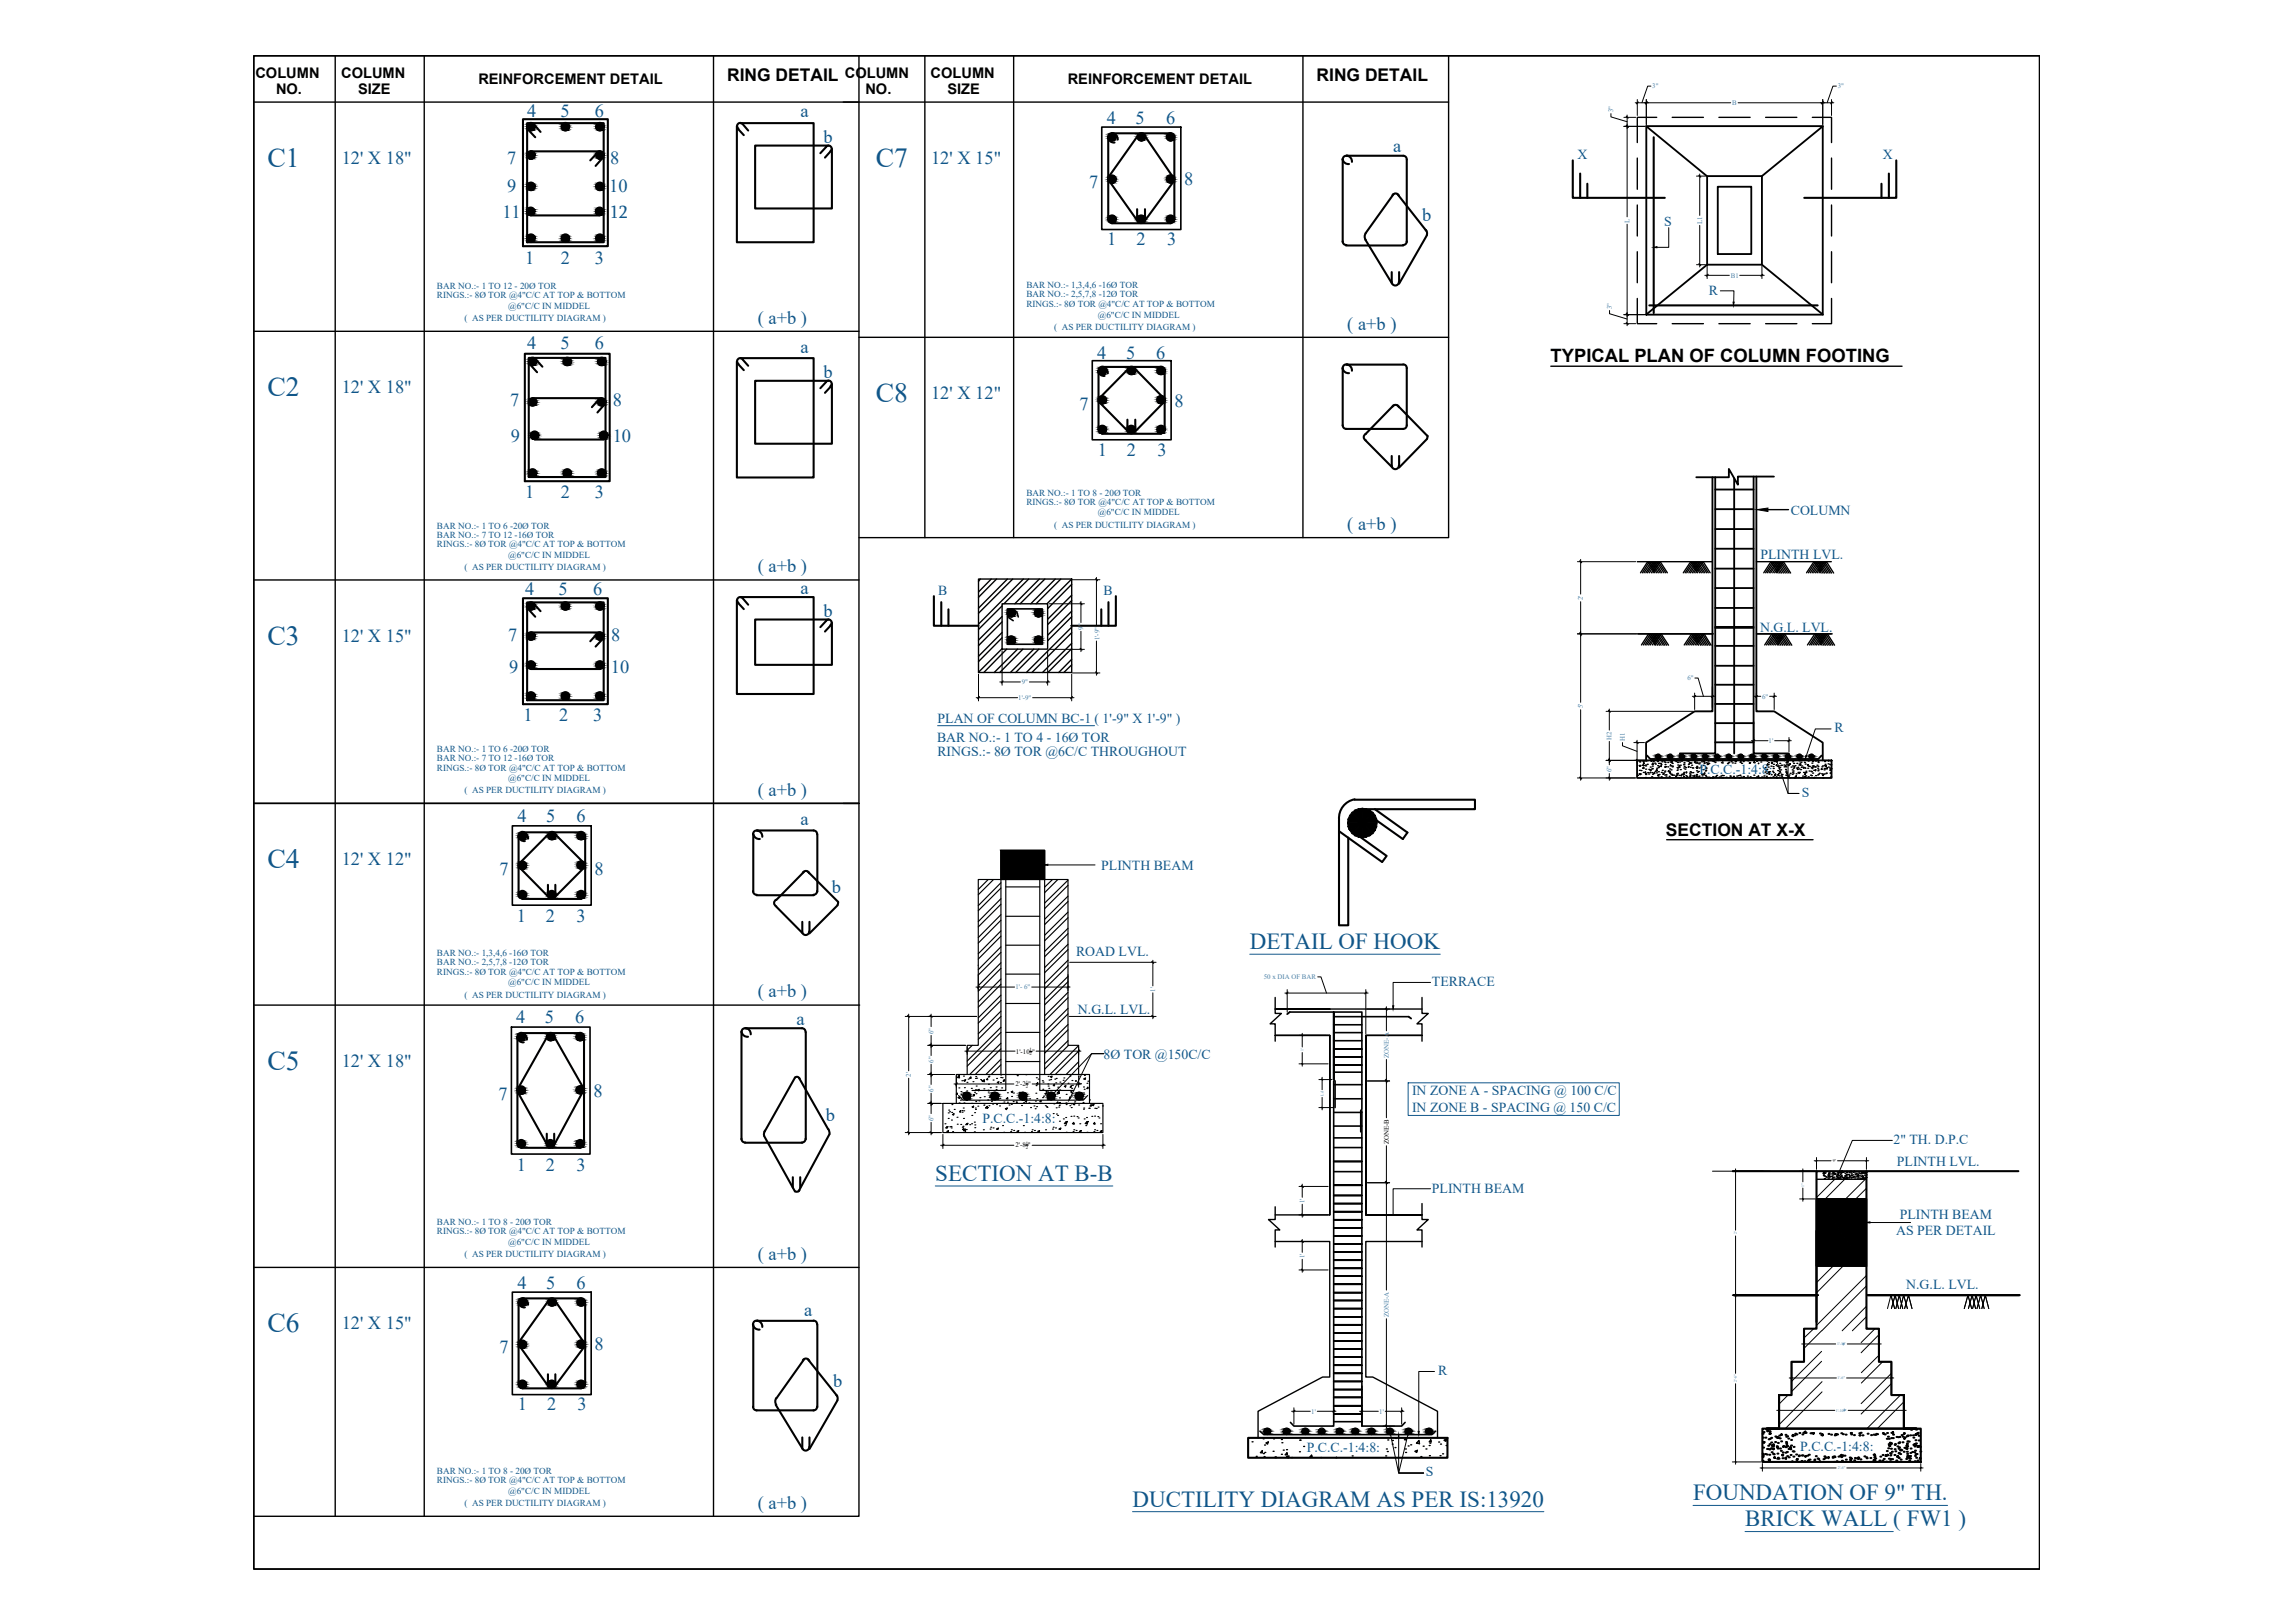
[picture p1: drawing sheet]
<svg xmlns="http://www.w3.org/2000/svg" width="420mm" height="297mm" viewBox="0 0 420 297" stroke-linecap="round" stroke-linejoin="round" font-family="sans-serif">
<defs><g id="words">
<g font-size="5.1" fill="#105689">
<text x="49" y="30.6">C1</text>
<text x="160.3" y="30.6">C7</text>
<text x="49" y="72.5">C2</text>
<text x="160.3" y="73.6">C8</text>
<text x="49" y="118">C3</text>
<text x="49" y="158.9">C4</text>
<text x="49" y="195.8">C5</text>
<text x="49" y="243.8">C6</text>
</g>
<g font-size="4.2" fill="#105689">
<text x="228.8" y="173.8">DETAIL OF HOOK</text>
<text x="171.2" y="216.2">SECTION AT B-B</text>
<text x="207.3" y="275.7">DUCTILITY DIAGRAM AS PER IS:13920</text>
<text x="310" y="274.6">FOUNDATION OF 9&quot; TH.</text>
<text x="319.5" y="279.4">BRICK WALL ( FW1 )</text>
</g>
<g font-size="3.4" fill="#105689">
<text x="96.5" y="21.4">4</text>
<text x="102.6" y="21.4">5</text>
<text x="108.9" y="21.4">6</text>
<text x="146.5" y="21.4">a</text>
<text x="202.6" y="22.7">4</text>
<text x="207.9" y="22.7">5</text>
<text x="213.5" y="22.7">6</text>
<text x="150.7" y="26.2">b</text>
<text x="255" y="27.8">a</text>
<text x="62.6" y="30">12' X 18&quot;</text>
<text x="92.9" y="35.2">9</text>
<text x="92.9" y="30">7</text>
<text x="111.5" y="35.2">10</text>
<text x="111.7" y="30">8</text>
<text x="170.5" y="30">12' X 15&quot;</text>
<text x="199.4" y="34.4">7</text>
<text x="216.8" y="33.8">8</text>
<text x="92" y="39.9">11</text>
<text x="260.4" y="40.5">b</text>
<text x="202.7" y="44.9">1</text>
<text x="208.1" y="44.9">2</text>
<text x="213.7" y="44.8">3</text>
<text x="96.2" y="48.4">1</text>
<text x="102.7" y="48.4">2</text>
<text x="108.9" y="48.4">3</text>
<text x="138.8" y="59.3">( a+b )</text>
<text x="96.5" y="63.9">4</text>
<text x="102.6" y="63.9">5</text>
<text x="108.9" y="63.9">6</text>
<text x="146.5" y="64.5">a</text>
<text x="200.9" y="65.7">4</text>
<text x="206.1" y="65.6">5</text>
<text x="211.7" y="65.6">6</text>
<text x="246.7" y="60.3">( a+b )</text>
<text x="62.6" y="72">12' X 18&quot;</text>
<text x="150.7" y="69.3">b</text>
<text x="93.4" y="74.3">7</text>
<text x="112.2" y="74.3">8</text>
<text x="170.5" y="73.1">12' X 12&quot;</text>
<text x="197.6" y="75">7</text>
<text x="215" y="74.5">8</text>
<text x="93.5" y="81">9</text>
<text x="112.2" y="81">10</text>
<text x="201" y="83.4">1</text>
<text x="206.3" y="83.4">2</text>
<text x="211.9" y="83.4">3</text>
<text x="96.2" y="91.2">1</text>
<text x="102.7" y="91.2">2</text>
<text x="108.9" y="91.2">3</text>
<text x="246.7" y="97">( a+b )</text>
<text x="138.8" y="104.7">( a+b )</text>
<text x="96.2" y="108.9">4</text>
<text x="102.3" y="108.9">5</text>
<text x="108.6" y="108.9">6</text>
<text x="146.5" y="108.8">a</text>
<text x="150.7" y="113">b</text>
<text x="62.6" y="117.5">12' X 15&quot;</text>
<text x="93" y="117.4">7</text>
<text x="111.9" y="117.4">8</text>
<text x="93.2" y="123.1">9</text>
<text x="111.8" y="123.1">10</text>
<text x="108.6" y="132">3</text>
<text x="95.8" y="132">1</text>
<text x="102.3" y="132">2</text>
<text x="138.8" y="145.7">( a+b )</text>
<text x="94.7" y="150.5">4</text>
<text x="100" y="150.5">5</text>
<text x="105.5" y="150.5">6</text>
<text x="146.5" y="150.9">a</text>
<text x="62.6" y="158.4">12' X 12&quot;</text>
<text x="91.4" y="160.1">7</text>
<text x="108.8" y="160.2">8</text>
<text x="152.3" y="163.5">b</text>
<text x="94.6" y="168.8">1</text>
<text x="99.9" y="168.8">2</text>
<text x="105.5" y="168.8">3</text>
<text x="138.8" y="182.6">( a+b )</text>
<text x="94.5" y="187.3">4</text>
<text x="99.8" y="187.3">5</text>
<text x="105.3" y="187.3">6</text>
<text x="145.8" y="187.5">a</text>
<text x="62.6" y="195.3">12' X 18&quot;</text>
<text x="91.3" y="201.4">7</text>
<text x="108.7" y="200.8">8</text>
<text x="151.2" y="205.2">b</text>
<text x="94.6" y="214.3">1</text>
<text x="99.9" y="214.3">2</text>
<text x="105.5" y="214.3">3</text>
<text x="138.8" y="230.6">( a+b )</text>
<text x="94.7" y="235.9">4</text>
<text x="100" y="235.9">5</text>
<text x="105.5" y="235.9">6</text>
<text x="62.6" y="243.3">12' X 15&quot;</text>
<text x="147.2" y="240.9">a</text>
<text x="91.5" y="247.6">7</text>
<text x="108.9" y="247.1">8</text>
<text x="152.6" y="253.9">b</text>
<text x="94.8" y="258.1">1</text>
<text x="100.1" y="258.1">2</text>
<text x="105.7" y="258.1">3</text>
<text x="138.8" y="276.2">( a+b )</text>
</g>
<text font-size="3.4" x="283.9" y="66.3">TYPICAL PLAN OF COLUMN FOOTING</text>
<text font-size="3.3" fill="#105689" x="111.6" y="39.9">12</text>
<g font-size="3.2">
<text x="133.1" y="14.9">RING DETAIL</text>
<text x="241" y="14.9">RING DETAIL</text>
<text x="305" y="153">SECTION AT X-X</text>
</g>
<g font-size="2.7">
<text x="46.8" y="14.2">COLUMN</text>
<text x="50.5" y="17.2">NO.</text>
<text x="62.5" y="14.3">COLUMN</text>
<text x="65.6" y="17.3">SIZE</text>
<text x="87.6" y="15.3">REINFORCEMENT DETAIL</text>
<text x="154.7" y="14.2">COLUMN</text>
<text x="158.4" y="17.2">NO.</text>
<text x="170.4" y="14.3">COLUMN</text>
<text x="173.5" y="17.3">SIZE</text>
<text x="195.5" y="15.3">REINFORCEMENT DETAIL</text>
</g>
<g font-size="2.5" fill="#105689">
<text x="288.8" y="29.2">X</text>
<text x="344.7" y="29.2">X</text>
<text x="304.7" y="41.3">S</text>
<text x="312.8" y="54">R</text>
<text x="327.9" y="94.2">COLUMN</text>
<text x="322.3" y="102.3">PLINTH LVL.</text>
<text x="171.8" y="108.9">B</text>
<text x="202" y="108.9">B</text>
<text x="322.2" y="115.7">N.G.L. LVL.</text>
<text x="171.6" y="135.7">BAR NO.:- 1 TO 4 - 16Ø TOR</text>
<text x="171.6" y="132.3">PLAN OF COLUMN BC-1 ( 1'-9&quot; X 1'-9&quot; )</text>
<text x="335.9" y="134">R</text>
<text x="171.6" y="138.4">RINGS.:- 8Ø TOR @6C/C THROUGHOUT</text>
<text x="311.1" y="141.6">P.C.C.-1:4:8:</text>
<text x="329.9" y="145.9">S</text>
<text x="201.6" y="159.3">PLINTH BEAM</text>
<text x="197" y="175">ROAD LVL.</text>
<text x="197.3" y="185.6">N.G.L. LVL.</text>
<text x="262.2" y="180.5">TERRACE</text>
<text x="202" y="193.7">8Ø TOR @150C/C</text>
<text x="258.5" y="200.4">IN ZONE A - SPACING @ 100 C/C</text>
<text x="258.5" y="203.5">IN ZONE B - SPACING @ 150 C/C</text>
<text x="179.9" y="205.5">P.C.C.-1:4:8:</text>
<text x="346.7" y="209.4">2&quot; TH. D.P.C</text>
<text x="347.3" y="213.4">PLINTH LVL.</text>
<text x="262.2" y="218.3">PLINTH BEAM</text>
<text x="347.1" y="226">AS PER DETAIL</text>
<text x="347.8" y="223.1">PLINTH BEAM</text>
<text x="349" y="236">N.G.L. LVL.</text>
<text x="263.3" y="251.6">R</text>
<text x="239.3" y="265.7">P.C.C.-1:4:8:</text>
<text x="329.6" y="265.6">P.C.C.-1:4:8:</text>
<text x="261.1" y="270.2">S</text>
</g>
<g font-size="1.7" fill="#105689">
<text x="80" y="52.9">BAR NO.:- 1 TO 12 - 20Ø TOR</text>
<text x="187.9" y="52.8">BAR NO.:- 1,3,4,6 -16Ø TOR</text>
<text x="80" y="54.6">RINGS.:- 8Ø TOR @4&quot;C/C AT TOP &amp; BOTTOM</text>
<text x="85" y="58.8">( AS PER DUCTILITY DIAGRAM )</text>
<text x="93" y="56.5">@6&quot;C/C IN MIDDEL</text>
<text x="187.9" y="54.4">BAR NO.:- 2,5,7,8 -12Ø TOR</text>
<text x="187.9" y="56.2">RINGS.:- 8Ø TOR @4&quot;C/C AT TOP &amp; BOTTOM</text>
<text x="201" y="58.1">@6&quot;C/C IN MIDDEL</text>
<text x="193" y="60.4">( AS PER DUCTILITY DIAGRAM )</text>
<text x="187.9" y="90.7">BAR NO.:- 1 TO 8 - 20Ø TOR</text>
<text x="187.9" y="92.4">RINGS.:- 8Ø TOR @4&quot;C/C AT TOP &amp; BOTTOM</text>
<text x="201" y="94.3">@6&quot;C/C IN MIDDEL</text>
<text x="80" y="98.4">BAR NO.:- 7 TO 12 -16Ø TOR</text>
<text x="80" y="100.1">RINGS.:- 8Ø TOR @4&quot;C/C AT TOP &amp; BOTTOM</text>
<text x="80" y="96.8">BAR NO.:- 1 TO 6 -20Ø TOR</text>
<text x="193" y="96.6">( AS PER DUCTILITY DIAGRAM )</text>
<text x="85" y="104.3">( AS PER DUCTILITY DIAGRAM )</text>
<text x="93" y="102">@6&quot;C/C IN MIDDEL</text>
<text x="80" y="137.7">BAR NO.:- 1 TO 6 -20Ø TOR</text>
<text x="80" y="139.3">BAR NO.:- 7 TO 12 -16Ø TOR</text>
<text x="80" y="141">RINGS.:- 8Ø TOR @4&quot;C/C AT TOP &amp; BOTTOM</text>
<text x="93" y="142.9">@6&quot;C/C IN MIDDEL</text>
<text x="85" y="145.2">( AS PER DUCTILITY DIAGRAM )</text>
<text x="80" y="176.6">BAR NO.:- 2,5,7,8 -12Ø TOR</text>
<text x="80" y="178.4">RINGS.:- 8Ø TOR @4&quot;C/C AT TOP &amp; BOTTOM</text>
<text x="80" y="175">BAR NO.:- 1,3,4,6 -16Ø TOR</text>
<text x="85" y="182.6">( AS PER DUCTILITY DIAGRAM )</text>
<text x="93" y="180.4">@6&quot;C/C IN MIDDEL</text>
<text x="80" y="224.2">BAR NO.:- 1 TO 8 - 20Ø TOR</text>
<text x="80" y="225.9">RINGS.:- 8Ø TOR @4&quot;C/C AT TOP &amp; BOTTOM</text>
<text x="93" y="227.9">@6&quot;C/C IN MIDDEL</text>
<text x="85" y="230.1">( AS PER DUCTILITY DIAGRAM )</text>
<text x="80" y="269.8">BAR NO.:- 1 TO 8 - 20Ø TOR</text>
<text x="80" y="271.5">RINGS.:- 8Ø TOR @4&quot;C/C AT TOP &amp; BOTTOM</text>
<text x="85" y="275.7">( AS PER DUCTILITY DIAGRAM )</text>
<text x="93" y="273.4">@6&quot;C/C IN MIDDEL</text>
</g>
<g font-size="1.3" fill="#49869c">
<text x="302.5" y="16.2">3&quot;</text>
<text x="336.5" y="16.2">3&quot;</text>
<text x="295.3" y="20.5" transform="rotate(-90 295.3 20.5)">3&quot;</text>
<text x="317.1" y="19.2">B</text>
<text x="298.3" y="40.7" transform="rotate(-90 298.3 40.7)">L</text>
<text x="311.6" y="41" transform="rotate(-90 311.6 41)">L1</text>
<text x="316.9" y="50.8">B1</text>
<text x="295.1" y="56.6" transform="rotate(-90 295.1 56.6)">3&quot;</text>
<text x="289.8" y="109.8" transform="rotate(-90 289.8 109.8)">2'</text>
<text x="198.3" y="115.3" transform="rotate(-90 198.3 115.3)">9&quot;</text>
<text x="201.3" y="117.2" transform="rotate(-90 201.3 117.2)">1'-9&quot;</text>
<text x="187.1" y="125.2">9&quot;</text>
<text x="308.9" y="124.5">6&quot;</text>
<text x="186.4" y="128.1">1'-9&quot;</text>
<text x="289.8" y="129.6" transform="rotate(-90 289.8 129.6)">5'</text>
<text x="322.6" y="127.9">6&quot;</text>
<text x="295" y="135.4" transform="rotate(-90 295 135.4)">H2</text>
<text x="297.5" y="135.6" transform="rotate(-90 297.5 135.6)">H1</text>
<text x="323.8" y="136">1'</text>
<text x="295" y="141.3" transform="rotate(-90 295 141.3)">6&quot;</text>
<text x="231.4" y="179.2">50 x DIA OF BAR</text>
<text x="185.9" y="181.1">1'- 6&quot;</text>
<text x="211.5" y="181.5" transform="rotate(-90 211.5 181.5)">1'</text>
<text x="170.9" y="189.2" transform="rotate(-90 170.9 189.2)">6&quot;</text>
<text x="166.8" y="197.1" transform="rotate(-90 166.8 197.1)">2'</text>
<text x="170.9" y="194.5" transform="rotate(-90 170.9 194.5)">6&quot;</text>
<text x="254.2" y="193.6" transform="rotate(-90 254.2 193.6)">ZONE-A</text>
<text x="170.9" y="199.8" transform="rotate(-90 170.9 199.8)">6&quot;</text>
<text x="170.9" y="205.2" transform="rotate(-90 170.9 205.2)">6&quot;</text>
<text x="238.8" y="220.2" transform="rotate(-90 238.8 220.2)">1'</text>
<text x="238.8" y="230.3" transform="rotate(-90 238.8 230.3)">1'</text>
<text x="254.2" y="241.1" transform="rotate(-90 254.2 241.1)">ZONE-A</text>
<text x="240.1" y="258.7">1'</text>
<text x="252.5" y="258.7">1'</text>
</g>
<g font-size="1.3">
<text x="186" y="192.9">1'-10 &quot;</text>
<text x="185.9" y="198.8">2'-2 &quot;</text>
<text x="185.9" y="210">2'-8 &quot;</text>
<text x="254.2" y="209.4" transform="rotate(-90 254.2 209.4)">ZONE-B</text>
</g>
<g font-size=".9">
<text x="188.5" y="192.3">1</text>
<text x="188.5" y="193.1">2</text>
<text x="187.8" y="198.3">1</text>
<text x="187.8" y="199.1">2</text>
<text x="187.8" y="209.5">1</text>
<text x="187.8" y="210.3">2</text>
</g>
<g font-size=".7" fill="#49869c">
<text x="238.7" y="192.4" transform="rotate(-90 238.7 192.4)">1'</text>
<text x="242.3" y="200.5" transform="rotate(-90 242.3 200.5)">Ld</text>
<text x="330.3" y="217.2" transform="rotate(-90 330.3 217.2)">1&quot;</text>
<text x="318" y="225.9" transform="rotate(-90 318 225.9)">2'</text>
<text x="336.3" y="246.2">1'-1 &quot;</text>
<text x="318" y="253" transform="rotate(-90 318 253)">2'-6&quot;</text>
<text x="336.4" y="252.4">1'-6&quot;</text>
<text x="336.1" y="258.3">1'-10 &quot;</text>
<text x="336.5" y="268.9">2'-6&quot;</text>
</g>
<text font-size=".7" x="335.5" y="212.7">9&quot;</text>
<g font-size=".5" fill="#49869c">
<text x="337.4" y="245.9">1</text>
<text x="337.4" y="246.4">2</text>
<text x="337.6" y="258">1</text>
<text x="337.6" y="258.5">2</text>
</g>
</g></defs>
<!-- layer: PDF_FOUNDATION -->
<g fill="#000" stroke="#000" stroke-width=".18">
<path d="M96.5 39.1h1.3l-.3 .2zM96.6 23.6h1.2l-.3 .2zM96.6 28.8h1.2l-.3 .3zM96.6 34.5h1.2l-.3 .3zM96.8 38.1l.3-.1 .4 .1zM96.8 22.6h.7zM96.8 27.8h.7zM96.8 33.5h.7zM102.9 23.6h1.2l-.3 .2zM103.2 22.6h.6zM109.2 39.1h1.2l-.3 .2zM109.2 23.6h1.2l-.2 .2z"/>
<path d="M109.2 28.8h1.2l-.2 .3zM109.2 34.5h1.2l-.2 .3zM109.5 38.1l.3-.1 .3 .1zM109.5 22.6h.7zM109.5 27.8h.7zM109.5 33.5h.7zM96.6 44h1.2l-.3 .3zM96.8 43h.7zM102.9 44h1.2l-.3 .3zM103.2 43h.6zM109.2 44h1.2l-.2 .3zM109.5 43h.7z"/>
<path d="M96.9 66.6h1.2l-.2 .2zM96.9 73.9h1.2l-.2 .3zM97.1 65.6l.4-.1 .4 .1zM97.1 73l.4-.1 .4 .1zM97.5 79.1h.7zM103.2 66.6h1.3l-.3 .2zM103.5 65.6l.3-.1 .4 .1zM109.5 66.6h1.2l-.2 .2zM109.5 73.9h1.2l-.2 .3zM109.8 65.6l.3-.1 .4 .1zM109.8 73l.3-.1 .4 .1zM110.2 79.1h.7z"/>
<path d="M96.9 87h1.2l-.2 .2zM97.3 80.1h1.2l-.3 .3zM97.1 86h.8zM103.2 87h1.3l-.3 .2zM103.5 86h.7zM109.5 87h1.2l-.2 .2zM109.9 80.1h1.3l-.3 .3zM109.8 86h.7zM96.6 111.3h1.2l-.3 .3zM96.6 116.8h1.2l-.3 .3zM96.8 110.3h.7zM96.8 115.8h.7z"/>
<path d="M102.9 111.3h1.2l-.3 .3zM103.2 110.3h.6zM109.2 111.3h1.2l-.2 .3zM109.2 116.8h1.2l-.2 .3zM109.5 110.3h.7zM109.5 115.8h.7zM96.6 127.8h1.2l-.3 .2zM96.6 122.1h1.2l-.3 .3zM96.8 126.8h.7zM96.8 121.2h.7zM102.9 127.8h1.2l-.3 .2zM103.2 126.8h.6z"/>
<path d="M109.2 127.8h1.2l-.2 .2zM109.2 122.1h1.2l-.2 .3zM109.5 126.8h.7zM109.5 121.2h.7z"/>
<path d="M96.5 38.3v.4h1.4zM96.5 38.3h1.3l.1 .4z"/>
<path d="M96.6 22.9l-.1 .3h1.4zM96.6 22.9h1.2l.1 .3z"/>
<path d="M96.6 28.1l-.1 .3h1.4zM96.6 28.1h1.2l.1 .3z"/>
<path d="M96.6 33.8l-.1 .3h1.4zM96.6 33.8h1.2l.1 .3z"/>
<path d="M96.5 38.3h1.3l-1-.2zM96.8 38.1h.7l.3 .2z"/>
<path d="M96.5 38.7v.4h1.3zM96.5 38.7h1.4l-.1 .4z"/>
<path d="M96.5 39.1l.3 .2h.7zM96.8 39.3h.7z"/>
<path d="M96.6 22.9h1.2l-1-.3zM96.8 22.6h.7l.3 .3z"/>
<path d="M96.5 23.2l.1 .4h1.2zM96.5 23.2h1.4l-.1 .4z"/>
<path d="M96.6 23.6l.2 .2h.7zM96.8 23.8h.7z"/>
<path d="M96.8 27.8l-.2 .3h1.2zM96.8 27.8h.7l.3 .3z"/>
<path d="M96.5 28.4l.1 .4h1.2zM96.5 28.4h1.4l-.1 .4z"/>
<path d="M96.6 28.8l.2 .3h.7zM96.8 29.1h.7z"/>
<path d="M96.6 33.8h1.2l-1-.3zM96.8 33.5h.7l.3 .3z"/>
<path d="M96.5 34.1l.1 .4h1.2zM96.5 34.1h1.4l-.1 .4z"/>
<path d="M96.6 34.5l.2 .3h.7zM96.8 34.8h.7z"/>
<path d="M102.9 22.9l-.1 .3h1.4zM102.9 22.9h1.2l.1 .3z"/>
<path d="M103.2 22.6l-.3 .3h1.2zM103.2 22.6h.6l.3 .3z"/>
<path d="M102.8 23.2l.1 .4h1.2zM102.8 23.2h1.4l-.1 .4z"/>
<path d="M102.9 23.6l.3 .2h.6zM103.2 23.8h.6z"/>
<path d="M109.2 38.3l-.1 .4h1.4zM109.2 38.3h1.2l.1 .4z"/>
<path d="M109.2 22.9v.3h1.3zM109.2 22.9h1.2l.1 .3z"/>
<path d="M109.2 28.1v.3h1.3zM109.2 28.1h1.2l.1 .3z"/>
<path d="M109.2 33.8v.3h1.3zM109.2 33.8h1.2l.1 .3z"/>
<path d="M109.2 38.3h1.2l-.9-.2zM109.5 38.1h.6l.3 .2z"/>
<path d="M109.1 38.7l.1 .4h1.2zM109.1 38.7h1.4l-.1 .4z"/>
<path d="M109.2 39.1l.3 .2h.6zM109.5 39.3h.6z"/>
<path d="M109.5 22.6l-.3 .3h1.2zM109.5 22.6h.7l.2 .3z"/>
<path d="M109.2 23.2v.4h1.2zM109.2 23.2h1.3l-.1 .4z"/>
<path d="M109.2 23.6l.3 .2h.7zM109.5 23.8h.7z"/>
<path d="M109.5 27.8l-.3 .3h1.2zM109.5 27.8h.7l.2 .3z"/>
<path d="M109.2 28.4v.4h1.2zM109.2 28.4h1.3l-.1 .4z"/>
<path d="M109.2 28.8l.3 .3h.7zM109.5 29.1h.7z"/>
<path d="M109.2 33.8h1.2l-.9-.3zM109.5 33.5h.7l.2 .3z"/>
<path d="M109.2 34.1v.4h1.2zM109.2 34.1h1.3l-.1 .4z"/>
<path d="M109.2 34.5l.3 .3h.7zM109.5 34.8h.7z"/>
<path d="M96.6 43.3l-.1 .4h1.4zM96.6 43.3h1.2l.1 .4z"/>
<path d="M96.6 43.3h1.2l-1-.3zM96.8 43h.7l.3 .3z"/>
<path d="M96.5 43.7l.1 .3h1.2zM96.5 43.7h1.4l-.1 .3z"/>
<path d="M96.6 44l.2 .3h.7zM96.8 44.3h.7z"/>
<path d="M102.9 43.3l-.1 .4h1.4zM102.9 43.3h1.2l.1 .4z"/>
<path d="M102.9 43.3h1.2l-.9-.3zM103.2 43h.6l.3 .3z"/>
<path d="M102.8 43.7l.1 .3h1.2zM102.8 43.7h1.4l-.1 .3z"/>
<path d="M102.9 44l.3 .3h.6zM103.2 44.3h.6z"/>
<path d="M109.2 43.3v.4h1.3zM109.2 43.3h1.2l.1 .4z"/>
<path d="M109.2 43.3h1.2l-.9-.3zM109.5 43h.7l.2 .3z"/>
<path d="M109.2 43.7v.3h1.2zM109.2 43.7h1.3l-.1 .3z"/>
<path d="M109.2 44l.3 .3h.7zM109.5 44.3h.7z"/>
<path d="M96.9 65.9l-.1 .3h1.4zM96.9 65.9h1.2l.1 .3z"/>
<path d="M96.9 73.3l-.1 .3h1.4zM96.9 73.3h1.2l.1 .3z"/>
<path d="M96.9 65.9h1.2l-1-.3zM97.1 65.6h.8l.2 .3z"/>
<path d="M96.8 66.2l.1 .4h1.2zM96.8 66.2h1.4l-.1 .4z"/>
<path d="M96.9 66.6l.2 .2h.8zM97.1 66.8h.8z"/>
<path d="M96.9 73.3h1.2l-1-.3zM97.1 73h.8l.2 .3z"/>
<path d="M96.8 73.6l.1 .3h1.2zM96.8 73.6h1.4l-.1 .3z"/>
<path d="M96.9 73.9l.2 .3h.8zM97.1 74.2h.8z"/>
<path d="M97.3 79.4l-.1 .3h1.4zM97.3 79.4h1.2l.1 .3z"/>
<path d="M97.3 79.4h1.2l-1-.3zM97.5 79.1h.7l.3 .3z"/>
<path d="M103.2 65.9v.3h1.3zM103.2 65.9h1.3v.3z"/>
<path d="M103.2 65.9h1.3l-1-.3zM103.5 65.6h.7l.3 .3z"/>
<path d="M103.2 66.2v.4h1.3zM103.2 66.2h1.3v.4z"/>
<path d="M103.2 66.6l.3 .2h.7zM103.5 66.8h.7z"/>
<path d="M109.5 65.9v.3h1.4zM109.5 65.9h1.2l.2 .3z"/>
<path d="M109.5 73.3v.3h1.4zM109.5 73.3h1.2l.2 .3z"/>
<path d="M109.5 65.9h1.2l-.9-.3zM109.8 65.6h.7l.2 .3z"/>
<path d="M109.5 66.2v.4h1.2zM109.5 66.2h1.4l-.2 .4z"/>
<path d="M109.5 66.6l.3 .2h.7zM109.8 66.8h.7z"/>
<path d="M109.5 73.3h1.2l-.9-.3zM109.8 73h.7l.2 .3z"/>
<path d="M109.5 73.6v.3h1.2zM109.5 73.6h1.4l-.2 .3z"/>
<path d="M109.5 73.9l.3 .3h.7zM109.8 74.2h.7z"/>
<path d="M109.9 79.4l-.1 .3h1.4zM109.9 79.4h1.3v.3z"/>
<path d="M109.9 79.4h1.3l-1-.3zM110.2 79.1h.7l.3 .3z"/>
<path d="M96.9 86.3l-.1 .3h1.4zM96.9 86.3h1.2l.1 .3z"/>
<path d="M96.9 86.3h1.2l-1-.3zM97.1 86h.8l.2 .3z"/>
<path d="M96.8 86.6l.1 .4h1.2zM96.8 86.6h1.4l-.1 .4z"/>
<path d="M96.9 87l.2 .2h.8zM97.1 87.2h.8z"/>
<path d="M97.2 79.7l.1 .4h1.2zM97.2 79.7h1.4l-.1 .4z"/>
<path d="M97.3 80.1l.2 .3h.7zM97.5 80.4h.7z"/>
<path d="M103.2 86.3v.3h1.3zM103.2 86.3h1.3v.3z"/>
<path d="M103.2 86.3h1.3l-1-.3zM103.5 86h.7l.3 .3z"/>
<path d="M103.2 86.6v.4h1.3zM103.2 86.6h1.3v.4z"/>
<path d="M103.2 87l.3 .2h.7zM103.5 87.2h.7z"/>
<path d="M109.5 86.3v.3h1.4zM109.5 86.3h1.2l.2 .3z"/>
<path d="M109.5 86.3h1.2l-.9-.3zM109.8 86h.7l.2 .3z"/>
<path d="M109.5 86.6v.4h1.2zM109.5 86.6h1.4l-.2 .4z"/>
<path d="M109.5 87l.3 .2h.7zM109.8 87.2h.7z"/>
<path d="M109.8 79.7l.1 .4h1.3zM109.8 79.7h1.4v.4z"/>
<path d="M109.9 80.1l.3 .3h.7zM110.2 80.4h.7z"/>
<path d="M96.6 110.6l-.1 .4h1.4zM96.6 110.6h1.2l.1 .4z"/>
<path d="M96.6 116.1l-.1 .3h1.4zM96.6 116.1h1.2l.1 .3z"/>
<path d="M96.6 110.6h1.2l-1-.3zM96.8 110.3h.7l.3 .3z"/>
<path d="M96.5 111l.1 .3h1.2zM96.5 111h1.4l-.1 .3z"/>
<path d="M96.6 111.3l.2 .3h.7zM96.8 111.6h.7z"/>
<path d="M96.6 116.1h1.2l-1-.3zM96.8 115.8h.7l.3 .3z"/>
<path d="M96.5 116.4l.1 .4h1.2zM96.5 116.4h1.4l-.1 .4z"/>
<path d="M96.6 116.8l.2 .3h.7zM96.8 117.1h.7z"/>
<path d="M102.9 110.6l-.1 .4h1.4zM102.9 110.6h1.2l.1 .4z"/>
<path d="M103.2 110.3l-.3 .3h1.2zM103.2 110.3h.6l.3 .3z"/>
<path d="M102.8 111l.1 .3h1.2zM102.8 111h1.4l-.1 .3z"/>
<path d="M102.9 111.3l.3 .3h.6zM103.2 111.6h.6z"/>
<path d="M109.2 110.6v.4h1.3zM109.2 110.6h1.2l.1 .4z"/>
<path d="M109.2 116.1v.3h1.3zM109.2 116.1h1.2l.1 .3z"/>
<path d="M109.5 110.3l-.3 .3h1.2zM109.5 110.3h.7l.2 .3z"/>
<path d="M109.2 111v.3h1.2zM109.2 111h1.3l-.1 .3z"/>
<path d="M109.2 111.3l.3 .3h.7zM109.5 111.6h.7z"/>
<path d="M109.2 116.1h1.2l-.9-.3zM109.5 115.8h.7l.2 .3z"/>
<path d="M109.2 116.4v.4h1.2zM109.2 116.4h1.3l-.1 .4z"/>
<path d="M109.2 116.8l.3 .3h.7zM109.5 117.1h.7z"/>
<path d="M96.6 127.1l-.1 .3h1.4zM96.6 127.1h1.2l.1 .3z"/>
<path d="M96.6 121.4l-.1 .4h1.4zM96.6 121.4h1.2l.1 .4z"/>
<path d="M96.6 127.1h1.2l-1-.3zM96.8 126.8h.7l.3 .3z"/>
<path d="M96.5 127.4l.1 .4h1.2zM96.5 127.4h1.4l-.1 .4z"/>
<path d="M96.6 127.8l.2 .2h.7zM96.8 128h.7l-.3 .2z"/>
<path d="M96.6 121.4h1.2l-1-.2zM96.8 121.2h.7l.3 .2z"/>
<path d="M96.5 121.8l.1 .3h1.2zM96.5 121.8h1.4l-.1 .3z"/>
<path d="M96.6 122.1l.2 .3h.7zM96.8 122.4h.7z"/>
<path d="M102.9 127.1l-.1 .3h1.4zM102.9 127.1h1.2l.1 .3z"/>
<path d="M103.2 126.8l-.3 .3h1.2zM103.2 126.8h.6l.3 .3z"/>
<path d="M102.8 127.4l.1 .4h1.2zM102.8 127.4h1.4l-.1 .4z"/>
<path d="M102.9 127.8l.3 .2h.6zM103.2 128h.6l-.3 .2z"/>
<path d="M109.2 127.1v.3h1.3zM109.2 127.1h1.2l.1 .3z"/>
<path d="M109.2 121.4v.4h1.3zM109.2 121.4h1.2l.1 .4z"/>
<path d="M109.5 126.8l-.3 .3h1.2zM109.5 126.8h.7l.2 .3z"/>
<path d="M109.2 127.4v.4h1.2zM109.2 127.4h1.3l-.1 .4z"/>
<path d="M109.2 127.8l.3 .2h.7zM109.5 128h.7l-.4 .2z"/>
<path d="M109.2 121.4h1.2l-.9-.2zM109.5 121.2h.7l.2 .2z"/>
<path d="M109.2 121.8v.3h1.2zM109.2 121.8h1.3l-.1 .3z"/>
<path d="M109.2 122.1l.3 .3h.7zM109.5 122.4h.7z"/>
</g>
<!-- layer: PDF_HATCH -->
<g fill="#000" stroke="#000" stroke-width=".18">
<path d="M203 25.4h1.2l-.3 .3zM203 33.2h1.2l-.3 .3zM203.2 24.5h.7zM203.2 39.6h.7zM203.2 32.2h.7zM208.4 25.4h1.2l-.3 .3zM208.6 39.6h.7zM208.6 24.5h.7zM213.7 25.4h1.2l-.2 .3zM213.7 33.2h1.2l-.2 .2zM214 24.5h.7zM214 39.6h.7z"/>
<path d="M214 32.2h.7zM203 40.5h1.2l-.3 .2zM208.3 40.5h1.2l-.2 .2zM213.7 40.5h1.2l-.2 .2zM201.2 68.2h1.2l-.2 .3zM201.2 79.1h1.2l-.2 .2zM201.2 73.6h1.2l-.2 .2zM201.5 67.2h.7zM201.5 78h.7zM201.5 72.7h.7zM206.5 79.1h1.2l-.2 .2zM206.5 68.2h1.3l-.3 .3z"/>
<path d="M206.8 78h.7zM206.8 67.2h.7zM211.9 68.2h1.2l-.2 .3zM211.9 79.1h1.2l-.2 .2zM211.9 73.5h1.2l-.2 .3zM212.2 67.2h.7zM212.2 78h.7zM212.2 72.6h.7zM184.5 117.6h1.3l-.3 .2zM184.5 112.5h1.3l-.3 .3zM184.8 116.5h.7zM184.8 111.6l.4-.2 .3 .2z"/>
<path d="M189.5 117.6h1.2l-.2 .2zM189.5 112.5h1.2l-.2 .3zM189.8 116.5h.7zM189.8 111.6h.7zM303.2 138.7h.7l-.1 .2zM303.3 138.1h.5zM305.4 138.7h.7l-.1 .2zM305.5 138.1h.5zM307.5 138.7h.8l-.2 .2zM307.7 138.1h.4zM309.7 138.7h.7l-.1 .2zM309.9 138.1h.4z"/>
<path d="M311.9 138.7h.7l-.2 .2zM312 138.1h.4zM314.1 138.7h.6l-.1 .2zM314.2 138.1h.4zM316.2 138.7h.7l-.2 .2zM316.3 138.1h.4zM318.4 138.7h.7l-.2 .2zM318.5 138.1h.4zM320.5 138.7h.7l-.2 .2zM320.6 138.1h.4zM322.7 138.7h.7l-.2 .2zM322.8 138.1h.4z"/>
<path d="M324.8 138.7h.7l-.1 .2zM324.9 138.1h.5zM327 138.7h.7l-.1 .2zM327.1 138.1h.5zM329.1 138.7h.7l-.1 .2zM329.3 138.1h.4zM331.3 138.7h.7l-.1 .2zM331.5 138.1h.4zM95 153.3h1.3l-.3 .3zM95 158.8h1.3l-.3 .2zM95.3 152.4h.7zM95.3 157.8h.7z"/>
<path d="M100.4 153.3h1.2l-.2 .3zM100.7 152.4h.7zM105.8 153.3h1.2l-.2 .3zM105.8 158.7h1.2l-.2 .3zM106 152.4h.8zM106 157.7h.8zM95 164.1h1.3l-.3 .3zM95.3 163.2h.7zM100.4 164.1h1.2l-.3 .3zM100.7 163.2h.6zM105.8 164.1h1.2l-.2 .3zM106 163.2h.8z"/>
<path d="M94.8 190.2h1.2l-.2 .2zM94.8 199.9h1.2l-.2 .3zM95.1 189.2h.7zM95.1 199h.7zM100.2 190.2h1.2l-.2 .2zM100.5 189.2h.7zM105.6 190.2h1.2l-.2 .2zM105.6 199.9h1.2l-.2 .2zM105.8 189.2h.8zM105.9 198.9l.3-.1 .4 .1zM94.8 209.7h1.2l-.2 .3zM95.1 208.8h.7z"/>
<path d="M100.2 209.7h1.2l-.3 .3zM100.4 208.8h.7zM105.6 209.7h1.2l-.2 .3zM105.8 208.8h.8zM95 238.7h1.3l-.3 .2zM95.3 237.7h.7zM100.4 238.7h1.2l-.2 .2zM100.7 237.7h.7zM105.8 238.7h1.2l-.2 .2zM106 237.7h.8zM95 253.7h1.3l-.3 .3zM95 246.4h1.3l-.3 .3z"/>
<path d="M95.3 252.8h.7zM95.3 245.5h.7zM100.4 253.7h1.2l-.3 .3zM100.7 252.8h.6zM105.8 253.7h1.2l-.2 .3zM105.8 246.4h1.2l-.2 .2zM106 252.8h.8zM106 245.5h.8z"/>
<path d="M203 24.7l-.1 .4h1.3zM203 24.7h1.2v.4z"/>
<path d="M203 32.5l-.1 .4h1.3zM203 32.5h1.2v.4z"/>
<path d="M203 24.7h1.2l-1-.2zM203.2 24.5h.7l.3 .2z"/>
<path d="M202.9 25.1l.1 .3h1.2zM202.9 25.1h1.3v.3z"/>
<path d="M203 25.4l.2 .3h.7zM203.2 25.7h.7l-.3 .1z"/>
<path d="M203 39.8h1.2l-1-.2zM203.2 39.6h.7l.3 .2z"/>
<path d="M203.2 32.2l-.2 .3h1.2zM203.2 32.2h.7l.3 .3z"/>
<path d="M202.9 32.9l.1 .3h1.2zM202.9 32.9h1.3v.3z"/>
<path d="M203 33.2l.2 .3h.7zM203.2 33.5h.7l-.3 .1z"/>
<path d="M208.4 24.7l-.2 .4h1.5zM208.4 24.7h1.2l.1 .4z"/>
<path d="M208.3 39.8h1.2l-.9-.2zM208.6 39.6h.7l.2 .2z"/>
<path d="M208.4 24.7h1.2l-1-.2zM208.6 24.5h.7l.3 .2z"/>
<path d="M208.2 25.1l.2 .3h1.2zM208.2 25.1h1.5l-.1 .3z"/>
<path d="M208.4 25.4l.2 .3h.7zM208.6 25.7h.7l-.3 .1z"/>
<path d="M213.7 24.7l-.1 .4h1.4zM213.7 24.7h1.2l.1 .4z"/>
<path d="M213.7 32.5l-.1 .3h1.4zM213.7 32.5h1.2l.1 .3z"/>
<path d="M214 24.5l-.3 .2h1.2zM214 24.5h.7l.2 .2z"/>
<path d="M213.6 25.1l.1 .3h1.2zM213.6 25.1h1.4l-.1 .3z"/>
<path d="M213.7 25.4l.3 .3h.7zM214 25.7h.7l-.4 .1z"/>
<path d="M213.7 39.8h1.2l-.9-.2zM214 39.6h.7l.2 .2z"/>
<path d="M214 32.2l-.3 .3h1.2zM214 32.2h.7l.2 .3z"/>
<path d="M213.6 32.8l.1 .4h1.2zM213.6 32.8h1.4l-.1 .4z"/>
<path d="M213.7 33.2l.3 .2h.7zM214 33.4h.7z"/>
<path d="M203 39.8l-.1 .3h1.3zM203 39.8h1.2v.3z"/>
<path d="M202.9 40.1l.1 .4h1.2zM202.9 40.1h1.3v.4z"/>
<path d="M203 40.5l.2 .2h.7zM203.2 40.7h.7l-.3 .2z"/>
<path d="M208.3 39.8l-.1 .3h1.4zM208.3 39.8h1.2l.1 .3z"/>
<path d="M208.2 40.1l.1 .4h1.2zM208.2 40.1h1.4l-.1 .4z"/>
<path d="M208.3 40.5l.3 .2h.7zM208.6 40.7h.7l-.4 .2z"/>
<path d="M213.7 39.8l-.1 .3h1.4zM213.7 39.8h1.2l.1 .3z"/>
<path d="M213.6 40.1l.1 .4h1.2zM213.6 40.1h1.4l-.1 .4z"/>
<path d="M213.7 40.5l.3 .2h.7zM214 40.7h.7l-.4 .2z"/>
<path d="M201.2 67.5l-.1 .4h1.4zM201.2 67.5h1.2l.1 .4z"/>
<path d="M201.2 78.3l-.1 .3h1.4zM201.2 78.3h1.2l.1 .3z"/>
<path d="M201.2 72.9l-.1 .4h1.4zM201.2 72.9h1.2l.1 .4z"/>
<path d="M201.2 67.5h1.2l-.9-.3zM201.5 67.2h.7l.2 .3z"/>
<path d="M201.1 67.9l.1 .3h1.2zM201.1 67.9h1.4l-.1 .3z"/>
<path d="M201.2 68.2l.3 .3h.7zM201.5 68.5h.7z"/>
<path d="M201.2 78.3h1.2l-.9-.3zM201.5 78h.7l.2 .3z"/>
<path d="M201.1 78.6l.1 .5h1.2zM201.1 78.6h1.4l-.1 .5z"/>
<path d="M201.2 79.1l.3 .2h.7zM201.5 79.3h.7z"/>
<path d="M201.2 72.9h1.2l-.9-.2zM201.5 72.7h.7l.2 .2z"/>
<path d="M201.1 73.3l.1 .3h1.2zM201.1 73.3h1.4l-.1 .3z"/>
<path d="M201.2 73.6l.3 .2h.7zM201.5 73.8h.7l-.4 .2z"/>
<path d="M206.5 78.3l-.1 .3h1.4zM206.5 78.3h1.2l.1 .3z"/>
<path d="M206.5 67.5l-.1 .4h1.5zM206.5 67.5h1.3l.1 .4z"/>
<path d="M206.5 78.3h1.2l-.9-.3zM206.8 78h.7l.2 .3z"/>
<path d="M206.4 78.6l.1 .5h1.2zM206.4 78.6h1.4l-.1 .5z"/>
<path d="M206.5 79.1l.3 .2h.7zM206.8 79.3h.7z"/>
<path d="M206.5 67.5h1.3l-1-.3zM206.8 67.2h.7l.3 .3z"/>
<path d="M206.4 67.9l.1 .3h1.3zM206.4 67.9h1.5l-.1 .3z"/>
<path d="M206.5 68.2l.3 .3h.7zM206.8 68.5h.7z"/>
<path d="M211.9 67.5v.4h1.3zM211.9 67.5h1.2l.1 .4z"/>
<path d="M211.9 78.3v.3h1.3zM211.9 78.3h1.2l.1 .3z"/>
<path d="M211.9 72.9v.3h1.3zM211.9 72.9h1.2l.1 .3z"/>
<path d="M212.2 67.2l-.3 .3h1.2zM212.2 67.2h.7l.2 .3z"/>
<path d="M211.9 67.9v.3h1.2zM211.9 67.9h1.3l-.1 .3z"/>
<path d="M211.9 68.2l.3 .3h.7zM212.2 68.5h.7z"/>
<path d="M212.2 78l-.3 .3h1.2zM212.2 78h.7l.2 .3z"/>
<path d="M211.9 78.6v.5h1.2zM211.9 78.6h1.3l-.1 .5z"/>
<path d="M211.9 79.1l.3 .2h.7zM212.2 79.3h.7z"/>
<path d="M211.9 72.9h1.2l-.9-.3zM212.2 72.6h.7l.2 .3z"/>
<path d="M211.9 73.2v.3h1.2zM211.9 73.2h1.3l-.1 .3z"/>
<path d="M211.9 73.5l.3 .3h.7zM212.2 73.8h.7z"/>
<path d="M184.5 116.8l-.1 .4h1.5zM184.5 116.8h1.3l.1 .4z"/>
<path d="M184.5 111.8l-.1 .4h1.5zM184.5 111.8h1.3l.1 .4z"/>
<path d="M184.5 116.8h1.3l-1-.3zM184.8 116.5h.7l.3 .3z"/>
<path d="M184.4 117.2l.1 .4h1.3zM184.4 117.2h1.5l-.1 .4z"/>
<path d="M184.5 117.6l.3 .2h.7zM184.8 117.8h.7z"/>
<path d="M184.5 111.8h1.3l-1-.2zM184.8 111.6h.7l.3 .2z"/>
<path d="M184.4 112.2l.1 .3h1.3zM184.4 112.2h1.5l-.1 .3z"/>
<path d="M184.5 112.5l.3 .3h.7zM184.8 112.8h.7l-.3 .2z"/>
<path d="M189.5 116.8l-.1 .4h1.4zM189.5 116.8h1.2l.1 .4z"/>
<path d="M189.5 111.8l-.1 .4h1.5zM189.5 111.8h1.2l.2 .4z"/>
<path d="M189.8 116.5l-.3 .3h1.2zM189.8 116.5h.7l.2 .3z"/>
<path d="M189.4 117.2l.1 .4h1.2zM189.4 117.2h1.4l-.1 .4z"/>
<path d="M189.5 117.6l.3 .2h.7zM189.8 117.8h.7z"/>
<path d="M189.5 111.8h1.2l-.9-.2zM189.8 111.6h.7l.2 .2z"/>
<path d="M189.4 112.2l.1 .3h1.2zM189.4 112.2h1.5l-.2 .3z"/>
<path d="M189.5 112.5l.3 .3h.7zM189.8 112.8h.7l-.4 .2z"/>
<path d="M303.2 138.3v.1h.8zM303.2 138.3h.7l.1 .1z"/>
<path d="M303.3 138.1l-.1 .2h.7zM303.3 138.1h.5l.1 .2z"/>
<path d="M303.2 138.4v.3h.7zM303.2 138.4h.8l-.1 .3z"/>
<path d="M303.2 138.7l.1 .2h.5zM303.3 138.9h.5z"/>
<path d="M305.4 138.3v.1h.8zM305.4 138.3h.7l.1 .1z"/>
<path d="M305.5 138.1l-.1 .2h.7zM305.5 138.1h.5l.1 .2z"/>
<path d="M305.4 138.4v.3h.7zM305.4 138.4h.8l-.1 .3z"/>
<path d="M305.4 138.7l.1 .2h.5zM305.5 138.9h.5z"/>
<path d="M307.5 138.3v.1h.8zM307.5 138.3h.8v.1z"/>
<path d="M307.7 138.1l-.2 .2h.8zM307.7 138.1h.4l.2 .2z"/>
<path d="M307.5 138.4v.3h.8zM307.5 138.4h.8v.3z"/>
<path d="M307.5 138.7l.2 .2h.4zM307.7 138.9h.4z"/>
<path d="M309.7 138.3v.1h.8zM309.7 138.3h.7l.1 .1z"/>
<path d="M309.9 138.1l-.2 .2h.7zM309.9 138.1h.4l.1 .2z"/>
<path d="M309.7 138.4v.3h.7zM309.7 138.4h.8l-.1 .3z"/>
<path d="M309.7 138.7l.2 .2h.4zM309.9 138.9h.4z"/>
<path d="M311.9 138.3l-.1 .1h.8zM311.9 138.3h.7v.1z"/>
<path d="M312 138.1l-.1 .2h.7zM312 138.1h.4l.2 .2z"/>
<path d="M311.8 138.4l.1 .3h.7zM311.8 138.4h.8v.3z"/>
<path d="M311.9 138.7l.1 .2h.4zM312 138.9h.4z"/>
<path d="M314.1 138.3l-.1 .1h.8zM314.1 138.3h.6l.1 .1z"/>
<path d="M314.2 138.1l-.1 .2h.6zM314.2 138.1h.4l.1 .2z"/>
<path d="M314 138.4l.1 .3h.6zM314 138.4h.8l-.1 .3z"/>
<path d="M314.1 138.7l.1 .2h.4zM314.2 138.9h.4z"/>
<path d="M316.2 138.3l-.1 .1h.8zM316.2 138.3h.7v.1z"/>
<path d="M316.3 138.1l-.1 .2h.7zM316.3 138.1h.4l.2 .2z"/>
<path d="M316.1 138.4l.1 .3h.7zM316.1 138.4h.8v.3z"/>
<path d="M316.2 138.7l.1 .2h.4zM316.3 138.9h.4z"/>
<path d="M318.4 138.3l-.1 .1h.8zM318.4 138.3h.7v.1z"/>
<path d="M318.5 138.1l-.1 .2h.7zM318.5 138.1h.4l.2 .2z"/>
<path d="M318.3 138.4l.1 .3h.7zM318.3 138.4h.8v.3z"/>
<path d="M318.4 138.7l.1 .2h.4zM318.5 138.9h.4z"/>
<path d="M320.5 138.3l-.1 .1h.9zM320.5 138.3h.7l.1 .1z"/>
<path d="M320.6 138.1l-.1 .2h.7zM320.6 138.1h.4l.2 .2z"/>
<path d="M320.4 138.4l.1 .3h.7zM320.4 138.4h.9l-.1 .3z"/>
<path d="M320.5 138.7l.1 .2h.4zM320.6 138.9h.4z"/>
<path d="M322.7 138.3l-.1 .1h.9zM322.7 138.3h.7l.1 .1z"/>
<path d="M322.8 138.1l-.1 .2h.7zM322.8 138.1h.4l.2 .2z"/>
<path d="M322.6 138.4l.1 .3h.7zM322.6 138.4h.9l-.1 .3z"/>
<path d="M322.7 138.7l.1 .2h.4zM322.8 138.9h.4z"/>
<path d="M324.8 138.3v.1h.8zM324.8 138.3h.7l.1 .1z"/>
<path d="M324.9 138.1l-.1 .2h.7zM324.9 138.1h.5l.1 .2z"/>
<path d="M324.8 138.4v.3h.7zM324.8 138.4h.8l-.1 .3z"/>
<path d="M324.8 138.7l.1 .2h.5zM324.9 138.9h.5z"/>
<path d="M327 138.3l-.1 .1h.9zM327 138.3h.7l.1 .1z"/>
<path d="M327.1 138.1l-.1 .2h.7zM327.1 138.1h.5l.1 .2z"/>
<path d="M326.9 138.4l.1 .3h.7zM326.9 138.4h.9l-.1 .3z"/>
<path d="M327 138.7l.1 .2h.5zM327.1 138.9h.5z"/>
<path d="M329.1 138.3l-.1 .1h.9zM329.1 138.3h.7l.1 .1z"/>
<path d="M329.3 138.1l-.2 .2h.7zM329.3 138.1h.4l.1 .2z"/>
<path d="M329 138.4l.1 .3h.7zM329 138.4h.9l-.1 .3z"/>
<path d="M329.1 138.7l.2 .2h.4zM329.3 138.9h.4z"/>
<path d="M331.3 138.3l-.1 .1h.9zM331.3 138.3h.7l.1 .1z"/>
<path d="M331.5 138.1l-.2 .2h.7zM331.5 138.1h.4l.1 .2z"/>
<path d="M331.2 138.4l.1 .3h.7zM331.2 138.4h.9l-.1 .3z"/>
<path d="M331.3 138.7l.2 .2h.4zM331.5 138.9h.4z"/>
<path d="M95 152.7l-.1 .3h1.4zM95 152.7h1.3v.3z"/>
<path d="M95 158l-.1 .4h1.4zM95 158h1.3v.4z"/>
<path d="M95.3 152.4l-.3 .3h1.3zM95.3 152.4h.7l.3 .3z"/>
<path d="M94.9 153l.1 .3h1.3zM94.9 153h1.4v.3z"/>
<path d="M95 153.3l.3 .3h.7zM95.3 153.6h.7z"/>
<path d="M95.3 157.8l-.3 .2h1.3zM95.3 157.8h.7l.3 .2z"/>
<path d="M94.9 158.4l.1 .4h1.3zM94.9 158.4h1.4v.4z"/>
<path d="M95 158.8l.3 .2h.7zM95.3 159h.7z"/>
<path d="M100.4 152.7v.3h1.3zM100.4 152.7h1.2l.1 .3z"/>
<path d="M100.7 152.4l-.3 .3h1.2zM100.7 152.4h.7l.2 .3z"/>
<path d="M100.4 153v.3h1.2zM100.4 153h1.3l-.1 .3z"/>
<path d="M100.4 153.3l.3 .3h.7zM100.7 153.6h.7z"/>
<path d="M105.8 152.7l-.1 .3h1.4zM105.8 152.7h1.2l.1 .3z"/>
<path d="M105.8 158l-.1 .3h1.4zM105.8 158h1.2l.1 .3z"/>
<path d="M105.8 152.7h1.2l-1-.3zM106 152.4h.8l.2 .3z"/>
<path d="M105.7 153l.1 .3h1.2zM105.7 153h1.4l-.1 .3z"/>
<path d="M105.8 153.3l.2 .3h.8zM106 153.6h.8z"/>
<path d="M105.8 158h1.2l-1-.3zM106 157.7h.8l.2 .3z"/>
<path d="M105.7 158.3l.1 .4h1.2zM105.7 158.3h1.4l-.1 .4z"/>
<path d="M105.8 158.7l.2 .3h.8zM106 159h.8z"/>
<path d="M95 163.5l-.1 .3h1.4zM95 163.5h1.3v.3z"/>
<path d="M95 163.5h1.3l-1-.3zM95.3 163.2h.7l.3 .3z"/>
<path d="M94.9 163.8l.1 .3h1.3zM94.9 163.8h1.4v.3z"/>
<path d="M95 164.1l.3 .3h.7zM95.3 164.4h.7l-.3 .1z"/>
<path d="M100.4 163.5l-.1 .3h1.4zM100.4 163.5h1.2l.1 .3z"/>
<path d="M100.4 163.5h1.2l-.9-.3zM100.7 163.2h.6l.3 .3z"/>
<path d="M100.3 163.8l.1 .3h1.2zM100.3 163.8h1.4l-.1 .3z"/>
<path d="M100.4 164.1l.3 .3h.6zM100.7 164.4h.6l-.3 .1z"/>
<path d="M105.8 163.5l-.1 .3h1.4zM105.8 163.5h1.2l.1 .3z"/>
<path d="M105.8 163.5h1.2l-1-.3zM106 163.2h.8l.2 .3z"/>
<path d="M105.7 163.8l.1 .3h1.2zM105.7 163.8h1.4l-.1 .3z"/>
<path d="M105.8 164.1l.2 .3h.8zM106 164.4h.8l-.4 .1z"/>
<path d="M183.2 155.6v5.4h8zM183.2 155.6h8v5.4z"/>
<path d="M94.8 189.4l-.1 .4h1.5zM94.8 189.4h1.2l.2 .4z"/>
<path d="M94.8 199.2l-.1 .4h1.5zM94.8 199.2h1.2l.2 .4z"/>
<path d="M94.8 189.4h1.2l-.9-.2zM95.1 189.2h.7l.2 .2z"/>
<path d="M94.7 189.8l.1 .4h1.2zM94.7 189.8h1.5l-.2 .4z"/>
<path d="M94.8 190.2l.3 .2h.7zM95.1 190.4h.7l-.4 .1z"/>
<path d="M94.8 199.2h1.2l-.9-.2zM95.1 199h.7l.2 .2z"/>
<path d="M94.7 199.6l.1 .3h1.2zM94.7 199.6h1.5l-.2 .3z"/>
<path d="M94.8 199.9l.3 .3h.7zM95.1 200.2h.7z"/>
<path d="M100.2 189.4l-.1 .4h1.4zM100.2 189.4h1.2l.1 .4z"/>
<path d="M100.2 189.4h1.2l-.9-.2zM100.5 189.2h.7l.2 .2z"/>
<path d="M100.1 189.8l.1 .4h1.2zM100.1 189.8h1.4l-.1 .4z"/>
<path d="M100.2 190.2l.3 .2h.7zM100.5 190.4h.7l-.4 .1z"/>
<path d="M105.6 189.4l-.1 .4h1.4zM105.6 189.4h1.2l.1 .4z"/>
<path d="M105.6 199.2l-.1 .3h1.4zM105.6 199.2h1.2l.1 .3z"/>
<path d="M105.8 189.2l-.2 .2h1.2zM105.8 189.2h.8l.2 .2z"/>
<path d="M105.5 189.8l.1 .4h1.2zM105.5 189.8h1.4l-.1 .4z"/>
<path d="M105.6 190.2l.2 .2h.8zM105.8 190.4h.8l-.4 .1z"/>
<path d="M105.6 199.2h1.2l-.9-.3zM105.9 198.9h.7l.2 .3z"/>
<path d="M105.5 199.5l.1 .4h1.2zM105.5 199.5h1.4l-.1 .4z"/>
<path d="M105.6 199.9l.3 .2h.7zM105.9 200.1h.7z"/>
<path d="M94.8 209l-.1 .4h1.5zM94.8 209h1.2l.2 .4z"/>
<path d="M94.8 209h1.2l-.9-.2zM95.1 208.8h.7l.2 .2z"/>
<path d="M94.7 209.4l.1 .3h1.2zM94.7 209.4h1.5l-.2 .3z"/>
<path d="M94.8 209.7l.3 .3h.7zM95.1 210h.7z"/>
<path d="M100.2 209l-.1 .4h1.4zM100.2 209h1.2l.1 .4z"/>
<path d="M100.2 209h1.2l-1-.2zM100.4 208.8h.7l.3 .2z"/>
<path d="M100.1 209.4l.1 .3h1.2zM100.1 209.4h1.4l-.1 .3z"/>
<path d="M100.2 209.7l.2 .3h.7zM100.4 210h.7z"/>
<path d="M105.6 209l-.1 .4h1.4zM105.6 209h1.2l.1 .4z"/>
<path d="M105.8 208.8l-.2 .2h1.2zM105.8 208.8h.8l.2 .2z"/>
<path d="M105.5 209.4l.1 .3h1.2zM105.5 209.4h1.4l-.1 .3z"/>
<path d="M105.6 209.7l.2 .3h.8zM105.8 210h.8z"/>
<path d="M95 238l-.1 .3h1.4zM95 238h1.3v.3z"/>
<path d="M95 238h1.3l-1-.3zM95.3 237.7h.7l.3 .3z"/>
<path d="M94.9 238.3l.1 .4h1.3zM94.9 238.3h1.4v.4z"/>
<path d="M95 238.7l.3 .2h.7zM95.3 238.9h.7z"/>
<path d="M100.4 238v.3h1.3zM100.4 238h1.2l.1 .3z"/>
<path d="M100.4 238h1.2l-.9-.3zM100.7 237.7h.7l.2 .3z"/>
<path d="M100.4 238.3v.4h1.2zM100.4 238.3h1.3l-.1 .4z"/>
<path d="M100.4 238.7l.3 .2h.7zM100.7 238.9h.7z"/>
<path d="M105.8 238l-.1 .3h1.4zM105.8 238h1.2l.1 .3z"/>
<path d="M106 237.7l-.2 .3h1.2zM106 237.7h.8l.2 .3z"/>
<path d="M105.7 238.3l.1 .4h1.2zM105.7 238.3h1.4l-.1 .4z"/>
<path d="M105.8 238.7l.2 .2h.8zM106 238.9h.8z"/>
<path d="M95 253l-.1 .4h1.4zM95 253h1.3v.4z"/>
<path d="M95 245.8l-.1 .3h1.4zM95 245.8h1.3v.3z"/>
<path d="M95 253h1.3l-1-.2zM95.3 252.8h.7l.3 .2z"/>
<path d="M94.9 253.4l.1 .3h1.3zM94.9 253.4h1.4v.3z"/>
<path d="M95 253.7l.3 .3h.7zM95.3 254h.7z"/>
<path d="M95 245.8h1.3l-1-.3zM95.3 245.5h.7l.3 .3z"/>
<path d="M94.9 246.1l.1 .3h1.3zM94.9 246.1h1.4v.3z"/>
<path d="M95 246.4l.3 .3h.7zM95.3 246.7h.7z"/>
<path d="M100.4 253l-.1 .4h1.4zM100.4 253h1.2l.1 .4z"/>
<path d="M100.4 253h1.2l-.9-.2zM100.7 252.8h.6l.3 .2z"/>
<path d="M100.3 253.4l.1 .3h1.2zM100.3 253.4h1.4l-.1 .3z"/>
<path d="M100.4 253.7l.3 .3h.6zM100.7 254h.6z"/>
<path d="M105.8 253l-.1 .4h1.4zM105.8 253h1.2l.1 .4z"/>
<path d="M105.8 245.7l-.1 .4h1.4zM105.8 245.7h1.2l.1 .4z"/>
<path d="M105.8 253h1.2l-1-.2zM106 252.8h.8l.2 .2z"/>
<path d="M105.7 253.4l.1 .3h1.2zM105.7 253.4h1.4l-.1 .3z"/>
<path d="M105.8 253.7l.2 .3h.8zM106 254h.8z"/>
<path d="M105.8 245.7h1.2l-1-.2zM106 245.5h.8l.2 .2z"/>
<path d="M105.7 246.1l.1 .3h1.2zM105.7 246.1h1.4l-.1 .3z"/>
<path d="M105.8 246.4l.2 .2h.8zM106 246.6h.8z"/>
</g>
<!-- layer: PDF_SLAB -->
<g fill="#000" stroke="#000" stroke-width=".18">
<path d="M176.6 200h.7zM181.8 200h.7zM186.9 200h.7zM192.1 200h.7zM197.2 200h.7zM176.4 201h1.2l-.3 .2zM181.5 201h1.2l-.2 .2zM186.7 201h1.2l-.3 .2zM191.8 201h1.2l-.2 .2zM197 201h1.2l-.3 .2zM231.5 262.3h1l-.2 .2zM231.7 261.5h.6z"/>
<path d="M235 262.3h1.1l-.2 .2zM235.2 261.5h.7zM238.4 262.3h1.1l-.2 .2zM238.7 261.5h.6zM241.7 261.5l.8 .2h-1zM241.5 262.3h1l-.2 .2zM244.8 262.3h1l-.2 .2zM245 261.5h.6zM247.6 262.3h1l-.2 .2zM247.8 261.5h.6zM250.6 262.3h1l-.2 .2zM250.8 261.5h.6z"/>
<path d="M253.9 262.3h1.1l-.3 .2zM254.2 261.5h.5zM257.3 262.3h1.1l-.2 .2zM257.6 261.5h.6zM261.1 262.3h1l-.2 .2zM261.3 261.5h.6z"/>
<path d="M176.4 200.3l-.1 .3h1.4zM176.4 200.3h1.2l.1 .3z"/>
<path d="M176.4 200.3h1.2l-1-.3zM176.6 200h.7l.3 .3z"/>
<path d="M176.3 200.6l.1 .4h1.2zM176.3 200.6h1.4l-.1 .4z"/>
<path d="M176.4 201l.2 .2h.7zM176.6 201.2h.7l-.3 .2z"/>
<path d="M181.5 200.3l-.1 .3h1.5zM181.5 200.3h1.2l.2 .3z"/>
<path d="M181.5 200.3h1.2l-.9-.3zM181.8 200h.7l.2 .3z"/>
<path d="M181.4 200.6l.1 .4h1.2zM181.4 200.6h1.5l-.2 .4z"/>
<path d="M181.5 201l.3 .2h.7zM181.8 201.2h.7l-.4 .2z"/>
<path d="M186.7 200.3l-.1 .3h1.4zM186.7 200.3h1.2l.1 .3z"/>
<path d="M186.7 200.3h1.2l-1-.3zM186.9 200h.7l.3 .3z"/>
<path d="M186.6 200.6l.1 .4h1.2zM186.6 200.6h1.4l-.1 .4z"/>
<path d="M186.7 201l.2 .2h.7zM186.9 201.2h.7l-.3 .2z"/>
<path d="M191.8 200.3l-.1 .3h1.4zM191.8 200.3h1.2l.1 .3z"/>
<path d="M191.8 200.3h1.2l-.9-.3zM192.1 200h.7l.2 .3z"/>
<path d="M191.7 200.6l.1 .4h1.2zM191.7 200.6h1.4l-.1 .4z"/>
<path d="M191.8 201l.3 .2h.7zM192.1 201.2h.7l-.4 .2z"/>
<path d="M197 200.3l-.2 .3h1.5zM197 200.3h1.2l.1 .3z"/>
<path d="M197 200.3h1.2l-1-.3zM197.2 200h.7l.3 .3z"/>
<path d="M196.8 200.6l.2 .4h1.2zM196.8 200.6h1.5l-.1 .4z"/>
<path d="M197 201l.2 .2h.7zM197.2 201.2h.7l-.3 .2z"/>
<path d="M231.5 261.7l-.1 .3h1.2zM231.5 261.7h1l.1 .3z"/>
<path d="M231.5 261.7h1l-.8-.2zM231.7 261.5h.6l.2 .2z"/>
<path d="M231.4 262l.1 .3h1zM231.4 262h1.2l-.1 .3z"/>
<path d="M231.5 262.3l.2 .2h.6zM231.7 262.5h.6z"/>
<path d="M235 261.7l-.1 .3h1.3zM235 261.7h1.1l.1 .3z"/>
<path d="M235.2 261.5l-.2 .2h1.1zM235.2 261.5h.7l.2 .2z"/>
<path d="M234.9 262l.1 .3h1.1zM234.9 262h1.3l-.1 .3z"/>
<path d="M235 262.3l.2 .2h.7zM235.2 262.5h.7z"/>
<path d="M238.4 261.7v.3h1.2zM238.4 261.7h1.1l.1 .3z"/>
<path d="M238.4 261.7h1.1l-.8-.2zM238.7 261.5h.6l.2 .2z"/>
<path d="M238.4 262v.3h1.1zM238.4 262h1.2l-.1 .3z"/>
<path d="M238.4 262.3l.3 .2h.6zM238.7 262.5h.6z"/>
<path d="M241.5 261.7l-.1 .3h1.2zM241.5 261.7h1l.1 .3z"/>
<path d="M241.4 262l.1 .3h1zM241.4 262h1.2l-.1 .3z"/>
<path d="M241.5 262.3l.2 .2h.6zM241.7 262.5h.6z"/>
<path d="M244.8 261.7l-.1 .3h1.2zM244.8 261.7h1l.1 .3z"/>
<path d="M244.8 261.7h1l-.8-.2zM245 261.5h.6l.2 .2z"/>
<path d="M244.7 262l.1 .3h1zM244.7 262h1.2l-.1 .3z"/>
<path d="M244.8 262.3l.2 .2h.6zM245 262.5h.6z"/>
<path d="M247.6 261.7l-.1 .3h1.2zM247.6 261.7h1l.1 .3z"/>
<path d="M247.6 261.7h1l-.8-.2zM247.8 261.5h.6l.2 .2z"/>
<path d="M247.5 262l.1 .3h1zM247.5 262h1.2l-.1 .3z"/>
<path d="M247.6 262.3l.2 .2h.6zM247.8 262.5h.6z"/>
<path d="M250.6 261.7l-.1 .3h1.2zM250.6 261.7h1l.1 .3z"/>
<path d="M250.6 261.7h1l-.8-.2zM250.8 261.5h.6l.2 .2z"/>
<path d="M250.5 262l.1 .3h1zM250.5 262h1.2l-.1 .3z"/>
<path d="M250.6 262.3l.2 .2h.6zM250.8 262.5h.6z"/>
<path d="M253.9 261.7v.3h1.1zM253.9 261.7h1.1v.3z"/>
<path d="M253.9 261.7h1.1l-.8-.2zM254.2 261.5h.5l.3 .2z"/>
<path d="M253.9 262v.3h1.1zM253.9 262h1.1v.3z"/>
<path d="M253.9 262.3l.3 .2h.5zM254.2 262.5h.5z"/>
<path d="M257.3 261.7v.3h1.2zM257.3 261.7h1.1l.1 .3z"/>
<path d="M257.3 261.7h1.1l-.8-.2zM257.6 261.5h.6l.2 .2z"/>
<path d="M257.3 262v.3h1.1zM257.3 262h1.2l-.1 .3z"/>
<path d="M257.3 262.3l.3 .2h.6zM257.6 262.5h.6z"/>
<path d="M261.1 261.7l-.1 .3h1.2zM261.1 261.7h1l.1 .3z"/>
<path d="M261.3 261.5l-.2 .2h1zM261.3 261.5h.6l.2 .2z"/>
<path d="M261 262l.1 .3h1zM261 262h1.2l-.1 .3z"/>
<path d="M261.1 262.3l.2 .2h.6zM261.3 262.5h.6z"/>
</g>
<!-- layer: PDF_RF -->
<g fill="#000" stroke="#000" stroke-width=".18">
<path d="M246.7 150.6l.1 .7 2.6-.7zM246.8 151.3l2.6-.7-2.3 1.3zM247.1 151.9l.4 .6 1.9-1.9z"/>
<path d="M247.5 148.7l-.4 .5 2.3 1.4zM247.1 149.2l2.3 1.4-2.6-.7zM246.8 149.9l-.1 .7h2.7z"/>
<path d="M249.4 150.6l-1.9 1.9 .6 .5zM249.4 150.6l-.7 2.6-.6-.2zM249.4 150.6l-.7 2.6 .7 .1z"/>
<path d="M248.7 148l.7 2.6v-2.7zM248.1 148.3l.6-.3 .7 2.6zM247.5 148.7l1.9 1.9-1.3-2.3z"/>
<path d="M249.4 150.6v2.7l.7-.1zM249.4 150.6l1.4 2.4-.7 .2zM249.4 150.6l1.4 2.4 .6-.5z"/>
<path d="M250.8 148.3l-1.4 2.3 2-1.9zM250.1 148l.7 .3-1.4 2.3zM249.4 147.9v2.7l.7-2.6z"/>
<path d="M249.4 150.6l2 1.9 .4-.6zM249.4 150.6l2.6 .7-.2 .6zM249.4 150.6l2.6 .7 .1-.7z"/>
<path d="M249.4 150.6h2.7l-.1-.7zM249.4 150.6l2.4-1.4 .2 .7zM249.4 150.6l2.4-1.4-.4-.5z"/>
</g>
<!-- layer: PDF_DIM -->
<path d="M332.6 219.4v12.3h9.1zM332.6 219.4h9.1v12.3z" fill="#000" stroke="#000" stroke-width=".18"/>
<!-- layer: PDF_0 -->
<path d="M321.6 93.3l2.1-.3v.6z" fill="#000" stroke="#000" stroke-width=".18"/>
<!-- layer: PDF_FOUNDATION -->
<g fill="none" stroke="#000" stroke-width=".25">
<path d="M46.5 18.7h218.7M61.4 10.2v267.3M77.7 10.2v267.3M130.6 10.2v267.3M157.3 10.2v267.3h-110.8M169.3 10.2v88.2M185.6 10.2v88.2M238.5 10.2v88.2M265.2 10.2v88.2h-107.9M373.4 10.2v277M46.5 60.6h110.8M157.3 61.7h107.9"/>
<path d="M46.5 106.1h110.8M46.5 147h110.8h-110.8M154.4 147h2.9M46.6 184h110.8M46.5 232h110.8"/>
</g>
<g fill="none" stroke="#000" stroke-width=".38">
<path d="M95.7 21.8h15.6v23.3h-15.6zM96.5 22.5h14v21.8h-14zM96.7 23.8l1.3 1.3M97.1 39.4h12.7M97.2 27.7h12.6M97.7 22.7l1.3 1.4M109.3 28l-1.2 1.4M110.3 28.9l-1.3 1.5M135.1 23.6l1.1 1.1M135.5 22.5h13.5v21.8h-14.1v-21.2M135.9 22.7a.57 .57 0 0 0-.8 0 .57 .57 0 0 0 .1 .8M136 22.7l1 1.2"/>
<path d="M151.3 26.8a.57 .57 0 0 1 .8 0 .57 .57 0 0 1-.1 .9M151.3 26.9l-1.1 1.1M151.7 26.6h-13.5v11.6h14.1v-11M152.1 27.7l-1.1 1.1M202.9 25.2a1.08 1.08 0 0 0 1.1 .9M202.9 25v15.1M202.9 32.9l5.5 7.8M203.6 24.4h10.7M203.7 24.4a1.08 1.08 0 0 1 .9 1.2M208.2 38.3v1.8M208.6 24.5l-5.7 8M209.3 24.5l5.7 8.3"/>
<path d="M209.6 38.3v1.8M215 25v15.1M215 33l-5.5 7.5M245.8 29.1a1.08 1.08 0 0 0 1.2 .9M245.8 29.2v15.1M246.5 28.5h10.4M246.6 28.5a1.08 1.08 0 0 1 .9 1.1M246.7 28.6a.66 .66 0 0 0-.9 .6M254.9 35.7a.66 .66 0 0 1 .6-.3 .66 .66 0 0 1 .6 .4M255.1 35.5l-5.1 7.2M255.8 35.5l5.3 6.8M256.9 28.5l.5 .2 .1 .5"/>
<path d="M257.5 29.2v15.1M287.9 29.4v6.8h16.9M289.3 31.8v4.4M290.6 33.6v2.6M302.8 25.1v32.2M344.5 33.6v2.6M345.8 31.8v4.4M347.2 29.4v6.8h-16.9M203.5 40.9h10.9M245.8 44.2l.2 .5 .5 .1M246.4 44.9h10.5M250 43.9l4.8 8"/>
<path d="M250 42.7a1.08 1.08 0 0 0 0 1.2M254.8 51.6a.66 .66 0 0 0 .6 .7 .66 .66 0 0 0 .7-.7M254.8 49.8v1.8M256.1 49.8v1.8M257.5 44.2l-.2 .5-.5 .1M261 42.1a.91 .91 0 0 1 .2 .9M261.2 43.1l-5.1 8.8M301.9 55.9h30.9M96.1 64.7h15.5v23.4h-15.5zM96.8 65.5h14.1v21.8h-14.1zM97.1 66.7l1.2 1.4M97.5 72.9h12.6"/>
<path d="M98.1 65.8l1.2 1.3M109.6 73.1l-1.2 1.4M110.6 74.1l-1.2 1.4M135.1 66.6l1.1 1.1M135.5 65.5h13.5v21.9h-14.1v-21.2M135.9 65.7a.57 .57 0 0 0-.8 0 .57 .57 0 0 0 .1 .9M136 65.8l1 1.1M151.7 69.7h-13.5v11.5h14.1v-10.9M152 70.7a.57 .57 0 0 0 .1-.9 .57 .57 0 0 0-.8 0l-1.1 1.2M152.1 70.8l-1.1 1.1M201 67.9a1.08 1.08 0 0 0 1.2 .9M201.1 67.8v10.9"/>
<path d="M201.1 73.5l5.7 5.8M201.7 79.4h10.9M201.8 67.2h10.7M201.9 67.2a1.08 1.08 0 0 1 .9 1.1M206.4 76.8v1.8M206.8 67.2l-5.7 5.8M207.5 67.2l5.7 5.8M207.8 76.8v1.8M213.2 67.8v10.9M213.2 73.5l-5.7 5.8M245.8 67.4a1.08 1.08 0 0 0 1.2 .9M245.8 77.8l.2 .5 .5 .2"/>
<path d="M246.4 78.5h10.5M246.5 66.7h10.4M246.6 66.7a1.08 1.08 0 0 1 .9 1.2M246.7 66.7a.66 .66 0 0 0-.9 .7v10.5M250.1 79.4a.66 .66 0 0 0-.4 .6 .66 .66 0 0 0 .4 .6M254.9 74.4a.66 .66 0 0 1 .6-.3 .66 .66 0 0 1 .6 .4M255.1 74.2l-5.1 5.2M255.8 74.2l5.6 5.6M256.9 66.7l.5 .2 .1 .5v10.5M257.5 77.8l-.2 .5-.5 .2M261.3 79.7l-.1 .6M97.9 80.4h12.6"/>
<path d="M250 80.6l4.8 4.9M254.8 83.5v1.7a.66 .66 0 0 0 .6 .7 .66 .66 0 0 0 .7-.7v-1.7M261.3 80.3l-5.2 5.3M95.7 109.5h15.6v19.4h-15.6zM96.5 110.3h14v17.9h-14zM96.7 111.5l1.3 1.4M97.2 115.8h12.6M97.7 110.5l1.3 1.4M109.3 116l-1.2 1.4M110.3 117l-1.3 1.3M135.1 110.3l1.1 1.2M135.5 109.3h13.5v17.7h-14.1v-17.1"/>
<path d="M135.9 109.5a.57 .57 0 0 0-.8 0 .57 .57 0 0 0 .1 .8M136 109.5l1 1.2M151.7 113.4h-13.5v8.3h14.1v-7.7M152 114.4a.57 .57 0 0 0 .1-.8 .57 .57 0 0 0-.8 0l-1.1 1.2M152.1 114.4l-1.1 1.2M171 109.1v5.4h8.1M172.3 110.2v4.3M173.6 111.5v3M201.6 111.5v3M202.9 110.2v4.3M204.3 109.1v5.4h-8.2M97.2 122.4h12.6"/>
<path d="M94.9 153a1.08 1.08 0 0 0 1.2 .9M94.9 153v10.8M94.9 158.6l5.8 5.8M95.7 152.3h10.7M95.7 152.3a1.08 1.08 0 0 1 1 1.2M100.7 152.4l-5.8 5.8M101.4 152.4l5.7 5.8M107.1 153v10.8M107.1 158.6l-5.7 5.8M137.9 152.7v10.5M137.9 152.6a1.08 1.08 0 0 0 1.2 1M138.5 152h10.5"/>
<path d="M138.6 152a1.08 1.08 0 0 1 1 1.2M138.8 152a.66 .66 0 0 0-.9 .7M147 159.7a.66 .66 0 0 1 .6-.3 .66 .66 0 0 1 .6 .4M147.2 159.5l-5.1 5.2M147.9 159.5l5.5 5.6M148.9 152l.5 .2 .2 .5M149.6 152.7v10.5M95.6 164.5h10.8M100.3 161.9v1.9M101.7 161.9v1.9M137.9 163.1l.2 .5 .5 .2M138.5 163.8h10.5"/>
<path d="M142.1 164.7a.66 .66 0 0 0-.4 .6 .66 .66 0 0 0 .4 .6M142.1 166l4.8 4.8M146.8 170.5a.66 .66 0 0 0 .7 .6 .66 .66 0 0 0 .7-.6M146.9 168.7v1.8M148.2 168.7v1.8M149.6 163.1l-.2 .5-.5 .2M153.4 165.7l-5.2 5.1M153.4 165l-.1 .6M94.7 189.9a1.08 1.08 0 0 0 1.2 .9M94.7 189.8v19.5M94.8 199.9l5.7 10.2M95.4 189.1h10.8"/>
<path d="M95.5 189.1a1.08 1.08 0 0 1 1 1.1M100.5 189.2l-5.8 10.2M101.2 189.2l5.7 10.1M106.9 189.8v19.5M106.9 199.4l-5.7 10.7M136.4 188.2h10.4l.5 .2 .2 .5M136.5 188.2a1.08 1.08 0 0 1 .9 1.1M136.7 188.2a.66 .66 0 0 0-1 .7M136.9 189.7a1.08 1.08 0 0 1-1.1-.9l-.1 19.7M145.5 197.2l.5-.1 .4 .3M145.5 197.2l-5.5 9.9M146.3 197.3l5.3 9.4"/>
<path d="M147.5 188.9v19.6M95.4 210.1h10.8M100.1 207.5v1.9M101.5 207.5v1.9M135.7 208.4l.2 .5 .5 .2M136.4 209.1h10.5M139.9 207.9l5.6 10.1a.61 .61 0 0 0 .9-.2M140.1 206.9l-.2 .3v.6M145.1 215.4v2M146.5 215.4v2M147.5 208.4l-.2 .5-.5 .2M151.7 206.6l.2 .9"/>
<path d="M151.8 207.6l-5.6 10.4M317.2 214.3h15.4M341.7 214.3v28.9h2.3v6h2.3v6.1h2.3v6.2v-6.2M369.5 214.3h-36.9v28.9h-2.3v6h-2.3v6.1h-2.3v6.2v-6.2M94.9 238.4a1.08 1.08 0 0 0 1.2 .9M94.9 238.3v15M95.7 237.6h10.7M95.7 237.6a1.08 1.08 0 0 1 1 1.2M100.7 237.7l-5.8 8M101.4 237.7l5.7 8.3M107.1 238.3v15M317.4 237h15.4"/>
<path d="M332.6 225.3v16.6M332.8 237h-15.4h15.4M341.9 237h27.8M94.9 246.1l5.7 7.9M95.6 254.1h10.8M100.3 251.5v1.9M101.7 251.5v1.9M107.1 246.3l-5.5 7.4M137.9 257.4l.2 .5 .5 .2M137.9 242.4v15.1M138.5 258.1h10.5M138.5 241.7h10.5"/>
<path d="M138.6 241.7a1.08 1.08 0 0 1 1 1.2M138.8 241.8a.75 .75 0 0 0-1 .5 .75 .75 0 0 0 .6 .9l.7 .1M142 257.1l4.9 8M142.1 255.9a1.08 1.08 0 0 0 0 1.2M147 249a.66 .66 0 0 1 .6-.4 .66 .66 0 0 1 .6 .5M147.2 248.8l-5.1 7.1M147.9 248.8l5.4 6.7M148.9 241.7l.5 .2 .2 .5M149.6 257.4l-.2 .5-.5 .2M149.6 242.4v15.1M153.1 255.3a.91 .91 0 0 1 .2 1M153.3 256.3l-5.1 8.9"/>
<path d="M146.8 264.8a.66 .66 0 0 0 .7 .7 .66 .66 0 0 0 .7-.7M146.9 263.1v1.8M148.2 263.1v1.8M322.7 261.5h28.9v6.1h-28.9zM322.8 266.5l.1 .1h-.2zM322.8 264l.2-.1-.1 .2zM323.5 261.9l.2-.1v.2zM323.8 267.3l.2-.1v.2zM324 262.3l.1 .1h-.2zM324.3 264.6l.2-.1 .1 .1zM324.6 265.2l.2-.1-.1 .2zM324.7 264.3l.1 .3h-.3z"/>
<path d="M324.9 266.8h-.1l.1-.2v.2M325.2 263.1l.2-.1v.2zM325.7 261.5h-2.3h27.4h-2.2M326.2 262.6v-.2l-.2 .2h.2M326.2 266.3l.3-.1-.1 .2zM326.5 264.6l.1 .2h-.2zM327 266.8l-.2 .2h.2v-.2M327 264.2l.2-.1-.1 .2zM327.8 264.8l.1 .3h-.3zM328.1 267.6l-.1-.1 .2-.1v.2M328.2 262.6l.1 .3-.2-.1zM328.9 267.2l.2-.2v.2z"/>
<path d="M330.3 262.2l.2-.2 .1 .2zM330.4 266.5h.3l-.1 .1zM331.2 267.2v.2h-.2zM331.9 262.3h.1v.1zM333.1 267.6l.1-.2v.2M333.4 262.7l.3-.3v.3zM334.6 266.8l.2-.1v.2zM336.1 262.6l.1-.1v.2zM336.9 266.5l.2-.3v.3zM338.8 267l.2-.1-.1 .2zM340 266.9l.3-.2v.3zM343.1 266.2h.2"/>
<path d="M343.1 267.3h-.1l.2-.2-.1 .3M343.3 267.2l.1 .3h-.3zM345.3 266.3v.2h-.1zM345.6 266.2v.2l-.2-.1 .2-.1M345.8 264.6l.2-.2 .1 .2zM346.2 264.3l.1-.2-.2 .1 .2 .1M346.6 262.1v.2h-.2zM347 264.3l-.1 .1 .1 .1v-.2M347.2 267.6v-.1l.2-.1-.1 .2M347.4 266.5l.1 .1h-.2zM347.8 265.4l.3-.1-.1 .2zM348.6 263.3l.1-.1v.2z"/>
<path d="M348.6 262.3l.1 .1h-.2l.2-.1M348.9 265.1l.3-.2v.2zM349.1 264.5l.1 .1h-.2zM349.5 266.6v.2h-.1zM349.6 266.5h.2l-.1 .1zM350.3 264.4l.2-.1-.1 .2zM350.8 262.6h-.2l.2-.2v.3M351.2 264.6v.2h-.2zM351.2 262.2l-.2 .1 .2 .1v-.1M351.6 266.8v.2h-.2z"/>
<circle cx="97.2" cy="38.7" r=".7"/>
<circle cx="97.2" cy="34.1" r=".7"/>
<circle cx="97.2" cy="28.4" r=".7"/>
<circle cx="97.2" cy="23.2" r=".7"/>
<circle cx="103.5" cy="23.2" r=".7"/>
<circle cx="109.8" cy="38.7" r=".7"/>
<circle cx="109.8" cy="28.4" r=".7"/>
<circle cx="109.8" cy="34.1" r=".7"/>
<circle cx="109.8" cy="23.2" r=".7"/>
<circle cx="203.6" cy="25.1" r=".7"/>
<circle cx="203.6" cy="32.8" r=".7"/>
<circle cx="209" cy="25.1" r=".7"/>
<circle cx="214.3" cy="32.8" r=".7"/>
<circle cx="214.3" cy="25.1" r=".7"/>
<circle cx="97.2" cy="43.6" r=".7"/>
<circle cx="103.5" cy="43.6" r=".7"/>
<circle cx="109.8" cy="43.6" r=".7"/>
<circle cx="203.6" cy="40.1" r=".7"/>
<circle cx="208.9" cy="40.1" r=".7"/>
<circle cx="214.3" cy="40.1" r=".7"/>
<circle cx="97.5" cy="66.2" r=".7"/>
<circle cx="97.5" cy="73.6" r=".7"/>
<circle cx="97.9" cy="79.7" r=".7"/>
<circle cx="103.9" cy="66.2" r=".7"/>
<circle cx="110.2" cy="73.6" r=".7"/>
<circle cx="110.2" cy="66.2" r=".7"/>
<circle cx="110.5" cy="79.7" r=".7"/>
<circle cx="201.8" cy="78.6" r=".7"/>
<circle cx="201.8" cy="67.8" r=".7"/>
<circle cx="201.8" cy="73.2" r=".7"/>
<circle cx="207.1" cy="78.6" r=".7"/>
<circle cx="207.1" cy="67.8" r=".7"/>
<circle cx="212.6" cy="78.6" r=".7"/>
<circle cx="212.6" cy="73.1" r=".7"/>
<circle cx="212.6" cy="67.8" r=".7"/>
<circle cx="97.5" cy="86.6" r=".7"/>
<circle cx="103.9" cy="86.6" r=".7"/>
<circle cx="110.2" cy="86.6" r=".7"/>
<circle cx="97.2" cy="116.4" r=".7"/>
<circle cx="97.2" cy="110.9" r=".7"/>
<circle cx="103.5" cy="110.9" r=".7"/>
<circle cx="109.8" cy="110.9" r=".7"/>
<circle cx="109.8" cy="116.4" r=".7"/>
<circle cx="97.2" cy="127.4" r=".7"/>
<circle cx="97.2" cy="121.7" r=".7"/>
<circle cx="103.5" cy="127.4" r=".7"/>
<circle cx="109.8" cy="127.4" r=".7"/>
<circle cx="109.8" cy="121.7" r=".7"/>
<circle cx="95.6" cy="152.9" r=".7"/>
<circle cx="95.6" cy="158.4" r=".7"/>
<circle cx="101.1" cy="152.9" r=".7"/>
<circle cx="106.4" cy="158.3" r=".7"/>
<circle cx="106.4" cy="152.9" r=".7"/>
<circle cx="95.6" cy="163.7" r=".7"/>
<circle cx="101" cy="163.7" r=".7"/>
<circle cx="106.4" cy="163.7" r=".7"/>
<circle cx="95.4" cy="199.5" r=".7"/>
<circle cx="95.4" cy="189.7" r=".7"/>
<circle cx="100.8" cy="189.7" r=".7"/>
<circle cx="106.2" cy="189.7" r=".7"/>
<circle cx="106.2" cy="199.5" r=".7"/>
<circle cx="95.4" cy="209.3" r=".7"/>
<circle cx="100.8" cy="209.3" r=".7"/>
<circle cx="106.2" cy="209.3" r=".7"/>
<circle cx="95.6" cy="238.3" r=".7"/>
<circle cx="101.1" cy="238.3" r=".7"/>
<circle cx="106.4" cy="238.3" r=".7"/>
<circle cx="95.6" cy="253.4" r=".7"/>
<circle cx="95.6" cy="246" r=".7"/>
<circle cx="101" cy="253.4" r=".7"/>
<circle cx="106.4" cy="246" r=".7"/>
<circle cx="106.4" cy="253.4" r=".7"/>
</g>
<!-- layer: PDF_wall -->
<g fill="none" stroke="#000" stroke-width=".34">
<path d="M373.4 10.2h-326.9v277h326.9M301.4 23.1l11.1 9.1M301.4 23.1h32.3v34.5h-32.3zM312.5 32.2h10.1v16.2h-10.1zM314.5 34.2h6.1v12.3h-6.1zM333.7 23.1l-11.1 9.1M312.5 48.4l-11.1 9.2M322.6 48.4l11.1 9.2M313.5 87.3v42.9h-3.3l-8.8 5.7v3.3M314 87.3v50.6h-6.5M314 96.8h7M314 93.2h7"/>
<path d="M314 89.6h7M317.5 87.6v50.3M321 87.2v50.7h6.5M321.5 87.2v43h3.3l8.9 5.7v3.3M324.8 87.2h-6.6v1.5l-1.7-2.9v1.5h-6M314 107.6h7M314 104.1h7M314 100.4h7M314 114.7h7M314 118.2h7M314 114.9h7M314 111.3h7"/>
<path d="M299.7 139.2h35.6v3.2h-35.6zM314 121.8h7M314 125.3h7M314 128.8h7M314 132.3h7M314 135.9h7"/>
</g>
<!-- layer: PDF_JC TEXT -->
<path d="M201.7 23.3h14.5v18.7h-14.5zM200 66h14.4v14.5h-14.4zM93.8 151.1h14.4v14.6h-14.4zM93.6 188h14.4v23.2h-14.4zM93.8 236.5h14.4v18.7h-14.4z" fill="none" stroke="#000" stroke-width=".3"/>
<!-- layer: PDF_HATCH -->
<g fill="none" stroke="#000" stroke-width=".25">
<path d="M179.5 106l-.4 .4M181.5 106l-2.4 2.3M182.4 106l-3.3 3.3M183.5 112.8l-4.4 4.4M183.5 115.8l-4.4 4.3M183.5 118.7l-4.4 4.3M183.5 110.9l-4.4 4.3M183.5 113.8l-4.4 4.4M183.5 116.7l-4.4 4.4M184.3 118.8l-4.2 4.3M184.4 106l-5.3 5.3M184.7 111.6l-.1 .2"/>
<path d="M185.4 106l-6.3 6.2M185.6 116.6l-1 1.1M185.6 111.6l-1 1.1M185.9 117.3l-.6 .6M186.3 118.8l-4.3 4.3M187.3 118.8l-4.3 4.3M187.4 106l-8.3 8.2M188.3 106l-4.5 4.5M189.3 118.8l-4.3 4.3M190.1 117.9h.1M190.2 118.8l-4.2 4.3M190.3 106l-4.5 4.5"/>
<path d="M191.3 106l-4.5 4.5M193.2 106l-4.5 4.5M194.2 106l-4.5 4.5M196.2 106l-4.5 4.5M196.2 108.9l-4.4 4.4M196.2 111.9l-4.4 4.4M196.2 114.8l-8.3 8.3M196.2 117.7l-5.3 5.4M196.2 106.9l-4.4 4.5M196.2 109.9l-4.4 4.4M196.2 112.9l-4.4 4.4M196.2 115.8l-7.3 7.3"/>
<path d="M196.2 118.7l-4.4 4.4M300.3 104.8l1.4-2 1.3 2M300.5 118l1.3-2 1.3 2.1M300.7 104.8l1.2-2 1.4 2M300.8 118l1.4-2 1.3 2.1M301 104.8l1.3-2 1.3 2M301.2 118l1.3-2 1.3 2.1M301.3 104.8l1.4-2 1.2 2M301.5 118l1.3-2 1.3 2.1M301.6 104.8l1.4-2 1.2 2M301.8 118l1.4-2 1.3 2.1M301.9 104.8l1.4-2 1.3 2"/>
<path d="M302.1 118l1.4-2 1.3 2.1M302.3 104.8l1.3-2 1.4 2M302.5 118l1.3-2 1.3 2.1M302.6 104.8l1.3-2 1.4 2M302.8 118l1.3-2 1.4 2.1M308.2 104.8l1.3-2 1.3 2M308.3 118l1.4-2 1.3 2.1M308.5 104.8l1.3-2 1.4 2M308.7 118l1.3-2 1.3 2.1M308.8 104.8l1.4-2 1.3 2M309 118l1.3-2 1.3 2.1M309.2 104.8l1.3-2 1.3 2"/>
<path d="M309.4 118l1.3-2 1.3 2.1M309.5 104.8l1.3-2 1.3 2M309.7 118l1.3-2 1.3 2.1M309.8 104.8l1.4-2 1.2 2M310 118l1.3-2 1.3 2.1M310.1 104.8l1.4-2 1.2 2M310.3 118l1.4-2 1.3 2.1M310.5 104.8l1.3-2 1.3 2M310.6 118l1.4-2 1.3 2.1M322.9 104.8l1.3-2 1.3 2.1M323.1 118l1.3-2 1.3 2.1M323.2 104.8l1.4-2 1.3 2.1"/>
<path d="M323.4 118l1.4-2 1.2 2.1M323.5 104.8l1.4-2 1.3 2.1M323.8 118l1.3-2 1.3 2.1M323.9 104.8l1.3-2 1.3 2.1M324 118l1.4-2 1.3 2.1M324.2 104.8l1.3-2 1.3 2.1M324.4 118l1.3-2 1.4 2.1M324.6 104.8l1.3-2 1.3 2.1M324.7 118l1.3-2 1.3 2.1M324.9 104.8l1.3-2 1.3 2.1M325.1 118l1.3-2 1.3 2.1M325.2 104.8l1.3-2 1.3 2.1"/>
<path d="M325.4 118l1.3-2 1.3 2.1M330.7 104.8l1.4-2 1.3 2.1M330.9 118l1.4-2 1.3 2.1M331.1 104.8l1.3-2 1.3 2.1M331.3 118l1.3-2 1.3 2.1M331.4 104.8l1.3-2 1.3 2.1M331.6 118l1.3-2 1.3 2.1M331.8 104.8l1.2-2 1.4 2.1M331.9 118l1.3-2 1.3 2.1M332 104.8l1.4-2 1.3 2.1M332.3 118l1.3-2 1.3 2.1M332.4 104.8l1.3-2 1.3 2.1"/>
<path d="M332.6 118l1.3-2 1.3 2.1M332.7 104.8l1.3-2 1.3 2.1M332.9 118l1.3-2 1.3 2.1M333 104.8l1.4-2 1.3 2.1M333.2 118l1.3-2 1.4 2.1M196.2 120.7l-2.4 2.4M196.2 121.7l-1.4 1.4M299.7 139.2h.1M300.2 139.4h.1M300.8 139.3h.1M301 139.7h-.2l.1-.2 .1 .2M301 139.3h.1"/>
<path d="M301.3 139.3h.1M301.6 139.9h.1M301.6 139.2h.1M302.2 139.3h.1M302.5 139.9h.1M302.6 139.7l-.1 .1h.1v-.1M302.8 139.2v.2M302.8 139.2l-.1 .1 .1 .1M302.9 139.7h.1M303.1 139.8h.1M303.4 139.4h.1M303.6 139.7h.1"/>
<path d="M303.9 139.7h.1M304.2 139.8v.2h-.1zM304.2 139.4h.1M304.7 139.4h.1M304.8 139.5h.1M304.8 139.9h.1M305.3 139.5h.1M305.6 139.2h.1M305.9 139.5h.1M306 139.4h.1M306.1 139.4l-.2 .1h.2M306.1 139.5v.1"/>
<path d="M306.1 139.7h.1M306.6 139.2h.1M306.8 139.4h.1M307.1 139.5h.1M307.2 139.2h.1M307.5 139.5h.1M307.7 139.2h.3M307.8 139.3h.1M308.2 140h.1M308.3 139.8h.1M308.3 139.6h.1M308.8 139.2h.1"/>
<path d="M309.1 139.3h.1M309.1 139.9h.1M309.4 139.6l-.2 .1 .2 .1v-.2M309.5 139.7h.1M309.6 139.6h.1M310.2 139.5l.2-.1v.2zM310.3 139.4h.1M310.5 139.7h.1M310.6 139.5h.1M310.8 139.7h.1M311 139.8h.1M311.1 139.6h.1"/>
<path d="M311.5 139.4h.1M311.9 139.4h.1M312 139.5h.1M312 139.7h.1M312.4 139.6h.1M312.5 139.8h.2l-.1 .1zM312.7 139.8v.1M312.7 139.5h.1M312.8 139.8h.1M313 139.2h.1M313.4 139.3h.1M313.7 139.4h.1"/>
<path d="M314 139.5h.1M314 139.2h.1M314.5 139.2h.1M315.2 139.6h.1M315.3 139.2h.1M315.3 139.6h.1M315.4 139.2v.1M316.3 139.8h.1M316.4 139.6h.1M316.5 139.5h.1M317.1 139.2l-.2 .2h.2l-.1-.1M317.1 139.6h.1"/>
<path d="M317.6 139.7h.1M317.7 139.3h.1M317.7 139.3l.2-.1v.2zM318.6 139.5h.1M318.7 139.4v.1h-.1l.1-.1M318.8 139.7h.1M319.1 139.4h.1M320 139.2h.1M320.3 139.6h.1M320.4 139.7h-.2l.2-.2v.2M321.2 139.6h.1M321.2 139.4l-.1 .2"/>
<path d="M321.2 139.4l-.2 .1h.1M321.6 139.3h.1M322 139.7l-.1 .1M322 139.7v.1M322.4 139.5h.1M323.5 139.3h.1M323.6 139.8l-.1 .2zM323.7 139.9h.1M323.8 139.6h.1M324.3 139.5h.1M324.5 139.6l-.2 .1 .1 .1 .1-.2M324.6 139.2h.2"/>
<path d="M324.7 139.9h.1M324.8 139.2h.1M324.9 139.4h.1M325.2 139.4h.1M325.8 139.7h.1M326.6 139.2h.1M327 139.6h.1M327.1 140h.1M327.2 139.4v.2h-.2zM327.5 139.9h.1M327.6 139.8h.2l-.1 .1zM328.2 139.4h.1"/>
<path d="M328.4 139.7h.1M329 139.7h.1M329.4 139.2h.1M329.5 140l.1-.2 .1 .2zM329.5 139.7h.1M329.6 139.2h.1M329.7 139.5h.1M330.4 139.5h.1M330.5 139.8h.1M331 139.3h.1M331.7 139.7h.1M331.8 139.4h.1"/>
<path d="M332.4 139.3h.1M332.8 139.3l.2-.1-.1 .2zM332.9 139.5h.1M334 139.2h.1M334 139.4h.1M334.1 139.9h.1M334.7 139.8h.1M334.8 139.2h-.1h.1M334.8 139.2v.1M335 139.9h.1M335.2 139.2h.1M335.2 140h.1"/>
<path d="M299.8 141.9h.1M300.1 141.7h.1M300.1 140.1h.1M300.1 141.6h.1M300.1 140.2h.1M300.1 141h.1M300.2 141.7h.1v.1zM300.2 140.2h.1M300.3 140.1h.1M300.3 141.7h.1M300.4 141h.1M300.8 140.6h.1"/>
<path d="M300.8 140.1l-.1-.1h.2l-.1 .1M300.8 141.4h.1M300.9 140.4v.2h-.2l.2-.2M301 140.1h.1M301.2 141.6h.1M301.2 142.3h.1M301.3 141.4h-.2l.2-.1v.1M301.3 140h.1M301.3 140.8h.1M301.3 141.7h.1M301.3 140.2h.1M301.7 141.4h.1"/>
<path d="M301.8 141.7h.1M301.9 140.8h.1M302 141.4h.1M302.1 140.4h.1M302.2 141.1l.1-.2-.2 .1 .1 .1M302.4 142.2h.1M302.4 141.4h.1M302.5 140.6h.1M302.5 140.7h.1M302.5 140.2h.1M302.5 141.7h.1M302.7 141.5h.1"/>
<path d="M302.9 141.4l-.1 .1h.1M302.9 141.4v.2M303 141.2h.1M303.3 141.4h.1M303.3 140.6h.1M303.3 140.8l.1 .3-.2-.1zM303.5 141.9l.1-.1v.2zM303.5 140.1h.1M303.6 142h.1M303.6 142.3h.1M303.6 140.5h.1M303.6 141.2h.1"/>
<path d="M303.7 140.3h.1M303.7 141.7h.1M304.1 142.2h.1M304.2 140.1l-.2 .1 .1 .1 .1-.1M304.2 141.4h.1M304.2 142.3h.1M304.3 141h.1M304.5 141.5h.1M304.6 141.5l-.2 .2h.2v-.1M304.7 141.8h.1M304.7 141.3h.1M304.8 140.3h.1"/>
<path d="M304.8 141.1h.1M304.8 140.4h.1M305 140.3h.1M305 142h.1M305 141.8h.1M305.3 140.3h.1M305.4 141.2l.1-.1v.1zM305.6 141.2h.1M305.6 142.1h.1M305.6 141.4l.2-.2v.2zM305.7 140.7h.1M305.7 141.5h.1"/>
<path d="M305.9 140.1h-.1v-.1l.1 .1M305.9 141.7h.1M305.9 140.2h.1M305.9 140.9h.1M306.1 140.3h.1M306.2 141.8h-.1l.1-.1v.2M306.2 140.2h.1M306.2 141.9h.1M306.4 141.9h.1M306.9 142.1l-.1-.1h.1v.2M306.9 141.6h.1M306.9 141.9h.1"/>
<path d="M307 141h.1M307 141.8h.1M307 140.5h.1M307.1 142.3h.1M307.1 140.7h.1M307.1 141.5h.1M307.2 140h.1M307.3 140.4l.2-.1-.1 .2zM307.4 140.4h.1M307.4 141.9h.1M307.5 140.1l-.1 .1 .1 .1v-.2M307.5 142.4h.1"/>
<path d="M307.6 140.1h.1M307.6 140.9h.1M307.8 141.8l-.1 .2h.1M307.8 141.9v.1M307.9 141.7h.1M308.2 141.7h.1M308.2 142.1h.1M308.2 141.6l.1 .2M308.3 141.6l-.3 .2h.3M308.3 140.6h.1M308.3 141.4h.1M308.3 141.7h.1"/>
<path d="M308.3 140.3h.1M308.5 140.8h.1M308.6 140.5h.1M308.6 142h.1M308.7 142.4h.1M308.8 141.4l-.2-.1h.2v.1M308.8 142.1h.1M309.1 140.3l.1 .1h-.1zM309.3 141.5h.1M309.3 142.3h.1M309.4 142h.1M309.4 141.7h.1"/>
<path d="M309.4 140.4h.1M309.4 141.2h.1M309.5 142l-.1 .1h.1M309.5 142v.1M309.6 141.4h.1M309.7 140.1h.1M309.8 140.5h.1M309.9 142h.1M309.9 140.6h.1M309.9 141.4h.1M310.2 142.2h.1M310.2 141.9h.1"/>
<path d="M310.2 142.2l-.2 .1h.2v-.1M310.5 140.5h.1M310.6 140.6l.2-.1-.1 .1zM310.6 141.1h.1M310.6 141.8h.1M310.6 141.7h.1M310.6 140.3h.1M310.7 142l-.2 .2h.2M310.7 142v.2M310.8 141.3h.1M310.8 140.5h-.1l.1-.1v.2M310.9 141.2h.1"/>
<path d="M311.1 140.6h.1M311.1 142h.1M311.2 142.3h-.2l.1-.2v.2M311.4 140.4h.1M311.5 141.7h.1M311.6 142h.1M311.8 140.9h.1M311.8 141.7h.1M311.8 140.1h.1M311.9 141.8h.1M312.1 141.6l-.1-.1 .1-.1v.2M312.2 141.1h.1"/>
<path d="M312.2 141.9h.1M312.3 140.6h.1M312.3 141h.1M312.3 142.1h.1M312.4 140.5l-.1 .1 .1 .1v-.1M312.7 142.3v.1M312.9 142.3h.1M313.1 142.4h.1M313.4 142.4h.1M313.5 142.4h.1M313.5 142.2h.1M313.7 142.3h.1"/>
<path d="M314.1 142.1h.1M314.3 141.9h.1M314.7 142.2h.1M315 142h.1M315.2 141.9h.1M315.3 142.3h.1M315.5 142h.1M316 142.3h.1M316.7 142h.1M316.8 142.2h.1M317.2 142.3h.1M317.4 142.1h.1"/>
<path d="M317.5 142.4h.1M318 142h.1M318.2 142h.1M318.4 142.4h.1M318.5 141.9h.2M318.8 142.2h.1M319.2 142.1h.1M319.9 142h.1M320.4 142.2h.1M321.1 141.9h.1M321.6 142.2h.1M321.6 142.3h.1"/>
<path d="M321.9 142.1l-.1-.1h.2l-.1 .2M321.9 142.3h.1M322.5 142.2h.1M322.9 142.3h.1M322.9 142h.1M323.1 141.3h.1M323.2 140.5h.1M323.3 141.1h.1M323.4 142.1h.1M323.4 141.6h.1M323.4 142.3h.1M323.5 140.1h.1"/>
<path d="M323.5 140.8h.1M323.7 140.4h.1M323.8 141.3h.1v.1zM323.9 141.6l.1 .1h-.2zM324 141.2h.1M324 142.3h.1M324.2 140.2h.1M324.3 141.8h.1M324.5 141.2h.1M324.6 142.2h.1M324.6 140.3h.1M324.6 140.6h.1"/>
<path d="M324.6 141.4h.1M324.9 141.9h.1M324.9 142.3h.1M325.1 141.6l-.2 .2h.2M325.1 141.7v.2M325.3 140.1h-.2l.2-.1v.1M325.3 142.4h.1M325.3 142.2l-.1 .1M325.3 142.2l-.2 .1h.1M325.4 141.8h.1M325.4 141h.1M325.4 140.3h.1"/>
<path d="M325.6 141.8h-.1l.1-.1v.2M325.6 141.6h.1M325.7 140.6l.1-.1v.1zM325.7 140.2h.1M325.7 142h.1M325.7 141.2h.1M325.8 141.3h.1M325.8 140.5h.1M326 140.9h.1M326 140.1h.1M326.2 140.1h.1M326.2 142h.1"/>
<path d="M326.2 141.7h.1M326.6 140h.1M326.6 140.3h.1M326.9 140.8h.1M326.9 140.1l-.1 .1 .2 .1M326.9 141.9h.1M326.9 140.1v.2M327 140.3h.1M327 141.1h.1M327 141.3h.1M327.2 141.6l-.1-.1 .1-.1v.2M327.2 141.8l-.1 .2h.2l-.1-.1"/>
<path d="M327.4 140.1h.1M327.5 142.2h-.2l.2-.2v.3M327.5 141.8h.1M327.7 142.3h.1M327.7 141.5h.1M327.9 140.4h.1M328.1 140.9h.1M328.1 141.7h.1M328.2 140.2h.1M328.2 141.3h.1M328.3 141.5h.1M328.3 141.1h.1"/>
<path d="M328.3 140.6h.1M328.5 140.3l.1 .1h-.2zM328.5 142.3h.1M328.6 142.4h.1M328.6 142.3l-.1 .1M328.6 140.1h.1M328.8 142l.1 .1h-.2zM328.8 141.6h.1M328.9 140.6h.1M329.1 140.8l-.1-.1h.2l-.1 .2M329.1 140.4h.1M329.2 141.4h.1"/>
<path d="M329.3 142.3h.1M329.3 141.5h.1M329.3 140h.1M329.3 140.7h.1M329.4 141.4h.1M329.6 140.9h.1M329.8 140.4h.1M329.8 140.2h.1M329.9 142.4h.1M330 142h.1M330.2 141.4h.1M330.2 140.5h-.1l.1-.1v.2"/>
<path d="M330.3 140.5h.1M330.4 142.1h.1M330.4 140.6h.1M330.4 141.4h.1M330.5 141.6l-.1 .1v.1l.1-.1M330.5 142.3h-.1l.1-.2v.2M330.6 142h.1M330.6 141.2h.1M330.6 141.4h.1M330.9 140h.1v.1zM330.9 140.6h.1M331 140.2h.1"/>
<path d="M331 142.2h.1M331.2 141.1h.1M331.2 140.3h.1M331.5 141.9h.1M331.5 141.2h.1M331.6 140.5h.1M331.6 141.2h.1M331.6 142h.1M331.7 140.4h.1M331.8 140.2h.1M331.8 140.5v.1l.1 .1-.1-.1M331.8 141.5h.1"/>
<path d="M332 141h.1M332.1 140.1l-.2 .2h.2M332.1 140.2v.2M332.1 142.3l.1 .1M332.2 142.3l-.2 .1M332.3 140.3h.1M332.3 140.4h.1M332.4 141h-.1l.1-.1v.2M332.4 142h.1M332.6 140.1h.1M332.8 141.8h.1M332.8 140.6h.1"/>
<path d="M332.8 140.3h.1M332.8 141.1h.1M332.9 140.9h.1M332.9 141.7h.1M333.1 141.5h.1M333.5 140.7v.1h-.1zM333.5 141.6h.1M333.5 140.8h.1M333.5 140.3h.1M333.7 141.9l.1-.1v.2zM333.7 140.2h.1M333.7 142.4h.1"/>
<path d="M333.7 141.7h.1M334 140.9h.1M334 141.7h.1M334 140.1h.1M334 140.6h.1M334.1 140.7h.1M334.2 140.6h.1M334.3 141.6h.1M334.3 140.3l-.1-.1 .2-.1-.1 .2M334.3 141.5h.1M334.5 140.5v.2h-.2zM334.7 140.4h.1"/>
<path d="M334.9 140.6h.1M335.1 141.5h.1M335.1 142.3h.1M335.1 141h-.1l.1-.2v.2M335.1 140.7h.1M335.2 142.2h.1M335.2 140.7h.1M333.7 214.7h.1zM333.8 215h.1M333.8 215.1h.1M333.9 215.2h.1M333.9 214.7h.1z"/>
<path d="M334 215.8h.1M334 215.2h.1M334 215.7h.1M334.1 214.7h.1M334.1 214.5h.1M334.2 214.4h.1M334.2 215.4h.1M334.4 215.4h.1M334.6 215.8h.1M334.6 215.2h.1M334.7 215h.1M334.7 215.4h.1"/>
<path d="M334.8 215.3h.1M334.8 215.1h.1M334.8 215.6h.1M334.8 214.9h.1M334.8 214.6h.1M334.8 214.8l.1 .1zM334.9 214.5h.1M335 215.4h.1M335 215.2l.1 .1h-.2zM335.1 214.9h.1M335.3 215.3h.1M335.4 215.2h.1"/>
<path d="M335.4 215.7h.1M335.5 214.8h.1M335.5 214.6h.1M335.5 215h.1M335.5 215.5h.1M335.7 214.8h.1M335.7 214.5h.1M335.8 215.4h.1M335.8 215.8h.1M335.9 214.9h.1M336 214.9h.1zM336.2 215.2h.1"/>
<path d="M336.2 215.7h.1M336.2 215.3h.1M336.3 214.9h.1M336.3 215.4h.1M336.3 214.4h.1M336.3 215.5h.1M336.4 214.7h.1M336.5 214.6h.1M336.5 215.4h.1M336.6 215.4v.2h-.1zM336.6 214.6h.1M336.6 215.2h.1"/>
<path d="M336.7 215.7h.1M336.9 215.4h-.1h.2l-.1 .1M337 214.9l-.1 .1zM337 214.6h.1M337 214.8h.1M337 215.3h.1M337 215.8h.1M337 214.3h.1M337.1 215.1h.1M337.1 215.4h.1M337.2 214.4l.1-.1zM337.2 214.6h.1"/>
<path d="M337.3 214.6h.1M337.3 215.5h.1M337.5 214.5h.1M337.5 215.7h.1M337.6 215.5h.1M337.7 215.2h.1M337.7 215.7h.1M337.8 214.7h.1M337.8 215.3h.1M338 215l-.1 .1zM338 215.5h.1M338 215.2h.1"/>
<path d="M338.1 215h.1M338.1 214.6h.1M338.1 214.4h.1M338.1 214.9v.1zM338.1 215.5h.1M338.1 215.7l.1 .1h-.1zM338.4 215.6h.1M338.4 214.9h.1M338.4 214.4h.1M338.5 215.6h.1M338.5 214.6h.1M338.5 215.1h.1"/>
<path d="M338.6 215.4h.1M338.8 214.3h.1M338.8 214.6h.1M338.9 215.6h.1M338.9 215.1h.1M338.9 215.5h.1zM338.9 214.9h.1M339 215.1l-.1 .1zM339.2 215.5h.1M339.2 215.4h.1M339.2 214.5h.1M339.2 215h.1"/>
<path d="M339.3 214.5l.1 .1zM339.3 215.4h.1M339.5 214.3l-.1 .1 .1-.1M339.5 215.3h.1M339.5 215.8h.1M339.6 214.7h.1M339.6 215.6h.1M339.7 215h.1M339.8 214.7h.1M339.8 215.2h.1M340 214.9h.1M340 215.4h.1"/>
<path d="M340 214.4h.1M340 215.7h.1M340.1 215.2v.1zM340.1 215.3h.1M340.1 215.4h.1M340.3 215l-.1 .1 .1-.1M340.3 214.7h.1M340.4 214.7h.1M340.4 215.2h.1M340.4 215.6h.1M340.6 214.8h.1M340.6 215.8h.1"/>
<path d="M340.7 215.3h.1M340.7 215.7h.1M340.8 214.8h.1M340.8 214.6h.1M340.9 215.4h.1M340.9 215.2h.1M340.9 215.6h.1M341 215.7l.2-.1zM341.1 214.5l-.2 .1zM341.2 215.4l-.1-.1 .1 .1M341.2 214.7h.1M341.2 215.7h.1"/>
<path d="M341.3 215.1h.1M341.3 215.6h.1M341.4 214.6h.1zM341.4 214.7h.1M341.4 215.2h.1M341.4 215.7h.1M341.4 215.6h.1M341.5 214.7h.1M341.7 215h.1M341.7 215.5h.1M341.7 214.5h.1M229.2 263.9h.1"/>
<path d="M230 266.5h.1M231.1 265.5v.4h-.4zM231.3 263.3h.1M231.3 266h.1M231.4 266.6h.1M231.5 264.5h.1M231.5 265.8h.1M231.8 264.1l.4-.2-.1 .4zM233.1 265.6h.1M233.2 263.3h.1M233.4 266.7h.1M233.5 266.8l.1-.2 .1 .2"/>
<path d="M234.6 266.2h.1M234.6 263.5h.1M234.7 264h.1M234.9 265.4h.1M235.5 265.3h.1M235.6 265.9l.1 .4-.4-.1zM235.8 266.8l-.3-.2 .5-.1-.1 .3M236.5 266.8h.1M237.9 265.7h.1M238 263.6h.1M238.7 264.7h.1M240.1 266.3l-.3 .3 .4 .1-.1-.4"/>
<path d="M241.8 266.8h.1M244.6 266.8l.1-.1v.1M247.6 266.5h.1M253.1 263.2h.1M253.7 266.5h.1M253.8 265.2h.1M254 265.7h.1M254.1 263.5h.1M254.9 264.3h.1M254.9 263.6h.1M255.4 263.2l.2 .1v-.1M255.4 264.9h.1"/>
<path d="M257.3 265.2h.1M257.3 265.8h.1M257.4 263.2l-.3 .3h.4l-.1-.3M257.8 264.6h.1M258.3 264.4h.1M259 265.6l.5-.2-.1 .4zM259.8 263.6l.1 .6-.6-.1zM260.1 266.6h.1M260.5 264.7h.1M261.1 265.2h.1M261.6 264.6h.1M261.7 266.4h.1"/>
<path d="M261.8 264.1h.1M261.9 263.5l.1 .4h-.4zM263.4 263.9h.1M263.6 266.4h.1M263.7 264.3h.1M264.1 266.1h.1M264.4 263.6l.4-.2-.1 .4zM264.7 264.6h.1"/>
<circle cx="185.1" cy="117.1" r=".74"/>
<circle cx="185.1" cy="112.2" r=".74"/>
<circle cx="190.1" cy="117.1" r=".74"/>
<circle cx="190.1" cy="112.2" r=".74"/>
<circle cx="303.6" cy="138.4" r=".4"/>
<circle cx="305.8" cy="138.4" r=".4"/>
<circle cx="307.9" cy="138.4" r=".4"/>
<circle cx="310.1" cy="138.4" r=".4"/>
<circle cx="312.2" cy="138.4" r=".4"/>
<circle cx="314.4" cy="138.4" r=".4"/>
<circle cx="316.5" cy="138.4" r=".4"/>
<circle cx="318.7" cy="138.4" r=".4"/>
<circle cx="320.8" cy="138.4" r=".4"/>
<circle cx="323" cy="138.4" r=".4"/>
<circle cx="325.1" cy="138.4" r=".4"/>
<circle cx="327.3" cy="138.4" r=".4"/>
<circle cx="329.4" cy="138.4" r=".4"/>
<circle cx="331.6" cy="138.4" r=".4"/>
</g>
<!-- layer: PDF_SLAB -->
<g fill="none" stroke="#000" stroke-width=".25">
<path d="M179.1 106h17.1v17.1h-17.1zM183.5 110.5h8.3v8.3h-8.3z"/>
<circle cx="232" cy="262" r=".57"/>
<circle cx="235.5" cy="262" r=".57"/>
<circle cx="239" cy="262" r=".57"/>
<circle cx="242" cy="262" r=".57"/>
<circle cx="245.2" cy="262" r=".57"/>
<circle cx="248.1" cy="262" r=".57"/>
<circle cx="251.1" cy="262" r=".57"/>
<circle cx="254.5" cy="262" r=".57"/>
<circle cx="257.9" cy="262" r=".57"/>
<circle cx="261.6" cy="262" r=".57"/>
</g>
<!-- layer: PDF_PAVEMENT -->
<path d="M184.4 111.4h6.4v6.5h-6.4zM184.4 112.2l.3 .9 .8 .5M185.3 111.5l.9 .5 .2 .9" fill="none" stroke="#000" stroke-width=".3"/>
<!-- layer: PDF_SLAB -->
<g fill="none" stroke="#000" stroke-width=".21">
<path d="M180.9 161l-1.8 1.8M181.9 161l-2.8 2.8M183.2 174.3l-4.1 4.1M183.2 161.6l-4.1 4.1M183.2 164.5l-4.1 4.2M183.2 167.4l-4.1 4.2M183.2 170.4l-4.1 4.2M183.2 173.3l-4.1 4.2M183.2 176.2l-4.1 4.2M183.2 179.2l-4.1 4.2M183.2 162.5l-4.1 4.2M183.2 165.5l-4.1 4.1"/>
<path d="M183.2 168.4l-4.1 4.2M183.2 171.3l-4.1 4.2M183.2 177.2l-4.1 4.2M183.2 161v35.7M184.1 161v38.6h-6.1M184.1 178.3h6.3M184.1 173h6.3M184.1 167.7h6.3M190.4 161v38.6h6.2M191.2 161v35.7M192.7 161l-1.5 1.4M193.7 161l-2.5 2.4"/>
<path d="M195.5 161.1l-4.3 4.2M195.5 164l-4.3 4.2M195.5 166.9l-4.3 4.3M195.5 169.9l-4.3 4.2M195.5 172.8l-4.3 4.3M195.5 175.7l-4.3 4.3M195.5 178.7l-4.3 4.2M195.5 162l-4.3 4.3M195.5 165l-4.3 4.2M195.5 168l-4.3 4.2M195.5 170.9l-4.3 4.2M195.5 173.8l-4.3 4.2"/>
<path d="M195.5 176.8l-4.3 4.2M195.5 179.7l-4.3 4.2M175.4 196.8h.1M175.5 199.1h.1M175.6 196.9l-.4 .3 .5 .1-.1-.4M175.9 199.8h.1M176.1 197.8h.1M176.4 196.9h.1M176.4 197.8l.3-.1-.1 .2zM176.6 199.1h.1M176.6 197.6h.1M177 199.7h.1"/>
<path d="M177 198.1h.1M177.1 196.7v-5.4h2v-30.3h16.4v30.3h2v5.4M177.2 197.5h.1M177.5 197.3l.2-.2 .1 .3zM177.8 199.2h.1M178 191.3l-.9 .9M178.1 198h.1M178.4 199.9h.1M178.6 199.4h.1M178.6 197.4h.1M178.6 197h.1M178.7 198.8h.1"/>
<path d="M178.8 197.3h.1M179.3 199.4l-.3 .1 .2 .1M179.3 199.4l-.1 .3M179.5 197.6h.1M179.7 197.8h.1M179.8 197.9l.4-.3v.4zM180.1 199.3h.1M180.8 197.4v.2h-.2zM180.9 199.5h.1M180.9 199.9h.1M180.9 197.1h.1M181 198.4h.1"/>
<path d="M181 197h.1M181 196.9h.1M181.3 199.1h.1M181.8 197.7h.1M182.4 198.9h.1M182.4 199.4h.1M182.4 197.4h.1M182.9 198l-.3 .1 .2 .1M182.9 198l-.1 .3M183.1 199.6h.1M183.2 198.1h.1M183.2 196.7h.1"/>
<path d="M183.2 197.2h.1M183.2 188l-6.1 6.2M183.2 194.9l-1.7 1.8M183.2 182.1l-4.1 4.2M183.2 185.1l-4.1 4.1M183.2 190.9l-5.7 5.8M183.2 193.9l-2.7 2.8M183.2 180.1l-4.1 4.2M183.2 183.1l-4.1 4.2M183.2 186l-4.1 4.2M183.2 188.9l-6.1 6.2M183.2 192l-4.7 4.7"/>
<path d="M183.4 199.1h.1M183.5 197.2h.1M183.8 197.6l.1 .3h-.3zM184.1 194.3h6.3M184.1 188.9h6.3M184.1 183.7h6.3M184.4 200h.1M185.4 199.7l-.3 .1 .2 .2M185.4 199.7l-.1 .3M186.4 196.7h-.2l.2 .2M186.4 196.7l-.1 .2M186.6 199.9h.1"/>
<path d="M187.8 196.7h.1M189.7 198.7h.1M189.7 197.2h.1M190 198.1l-.2 .3h.2v-.2M190.1 197.5h.1M190.8 197.8h.1M190.9 199.4h.1M191 198h.1M191.5 199.8h.1M191.8 199.8h.1M191.8 198.4h.1M191.9 197h.1"/>
<path d="M191.9 198.8h.1M192 199.2h.1M192.1 197.7h.1M192.3 197.6h.1M192.6 196.9l-.3 .2 .2 .1M192.6 197l-.1 .2M193 198.4l.1 .3h-.3zM193.1 197.5h.1M193.3 198.2h.1M193.4 197.4h.1M193.7 199h.1M193.8 199.9h.1"/>
<path d="M194 199.5h.1M194 198h.1M194.1 196.7h.1M194.4 198.3h.1M194.6 197.7h.1M194.8 197.3h.1M195.1 198.7l-.3 .1 .3 .1M195.1 198.7v.3M195.5 198.3h.1M195.5 181.6l-4.3 4.3M195.5 184.5l-4.3 4.3M195.5 187.5l-4.3 4.2"/>
<path d="M195.5 190.5l-4.3 4.2M195.5 182.6l-4.3 4.3M195.5 185.6l-4.3 4.2M195.5 188.5l-4.3 4.3M195.6 191.3l-4.4 4.4M195.9 196.9h.1M196 199.8h.1M196.1 200h.1M196.1 198.7l.1 .3h-.3zM196.2 199.2h.1M196.2 197.8h.1M196.3 198.6h.1"/>
<path d="M196.9 197.8h.1M196.9 197.9h.1M197.4 198.5h.1M197.4 196.9h.1M197.5 191.4l-5.3 5.3M197.5 194.3l-2.3 2.4M197.5 192.4l-4.3 4.3M197.8 198.3h.1M197.9 200h.1M198.4 198.9h.1M198.4 197.5h.1M198.5 199.4h.1"/>
<path d="M198.5 196.8h.1M198.7 197.5l-.3-.1 .3-.1v.3M199 198.3h.1M199.2 199v.2h-.2zM199.2 197.9h.1M172.6 201.9h29.3v5.4h-29.3zM173 205.7h.1M173.1 206.4l.3-.2v.3zM173.3 207.1l.3-.2v.3zM173.4 206.2h.1M173.6 204.7h.1M173.6 203.7h.1"/>
<path d="M173.7 203.2h.1M173.8 203.5h.1M173.9 206.2h.1M174.1 206.2h.1M174.1 206.4h.1M174.2 205h.1M174.2 203.6h.1M174.3 202.2h.1M174.4 204l.3-.2-.1 .3zM174.4 207.1h.1M174.7 203h.1M175.1 201.9v-5.2h24.4v5.2"/>
<path d="M175.1 200.2l.1-.2 .1 .3h-.2M175.2 204.5h.1M175.2 205.8h.1M175.5 200.5l.8 .9h22l.8-.9M175.6 201.9h.1M175.7 200.7l-.3 .2 .2 .1M175.7 200.8l-.1 .3M175.8 203.3l-.1 .2 .2 .1-.1-.3M175.8 201.4h.1M175.9 205.8h.1M175.9 200.3h.1M176.1 203.3h.1"/>
<path d="M176.1 203.6h.1M176.2 206.3h.1M176.3 206.1h.1M176.3 202.8h.1M176.4 206.9l.3-.3 .1 .4zM176.4 204.7h.1M176.4 206.5l.1 .2h-.3zM176.4 203.3h.1M176.5 201.9h.1M176.5 200.5h.1M176.8 205.8h.1M176.9 205.7l.3-.1-.1 .2z"/>
<path d="M176.9 206.7h.1M176.9 201.3h.1M176.9 201.4h.1M177.4 201.1h.1M177.5 205.8h.1M177.9 205.7h.1M177.9 201.9h.1M177.9 204.1h.1M178 202.6l.3-.1-.1 .2zM178.3 200.3l.1 .2h-.3zM178.4 207.2h.1M178.4 205.4h.1"/>
<path d="M178.4 203.6h.1M178.5 205.9h.1M178.5 206.4h.1M178.5 202.8h.1M178.6 203h.1M178.6 201.6h.1M178.7 200.2h.1M179 202.5h.1M179.2 201.5h.1M179.4 200.9h.1M180 206.8h.1M180.1 202.3h.1"/>
<path d="M180.2 202h.1M180.2 200.7h.1M180.4 202.8l.3-.3 .1 .3zM180.8 202.7h.1M180.8 201.3h.1M181 202.4h.1M181.2 200.6h.1M181.3 206.6h.1M181.4 206.3h.1M181.4 200.8h-.2l.2-.3v.4M181.5 201.2l.3-.1-.1 .3zM181.5 201.6h.1"/>
<path d="M181.7 202.1h.1M181.8 206.4h.1M181.9 200.4h.1M182.4 202.2h.1M182.4 206.7h.1M182.5 206.6l.3-.1-.1 .2zM182.9 200.4h.1M183 202.4h.1M183 201h.1M183.5 201.9h.1M183.5 206h.1M183.8 207.2h.1"/>
<path d="M183.8 201.7h.1M184.1 202.9l.3-.1-.1 .3zM184.2 201.1l.3-.2v.2zM184.4 201.7h.1M184.7 202.2h.1M185 207.1h.1M185.2 202.1h.1M185.2 206.8h.1M185.2 200.7h.1M185.5 201.6h.1M185.5 200h.1M185.6 206.9h.1"/>
<path d="M186 201.5h.1M186.1 201.8h.1M186.2 207.2h.1M186.2 207l.3-.1-.1 .3zM187 202.3h.1M187.1 201.4h.1M187.4 206h.1M187.4 201.8h.1M187.4 200.4h.1M187.5 201.1l.1 .3h-.3zM187.6 207.2h.1M187.7 201.6l.3-.2-.1 .3z"/>
<path d="M188.4 201.9h.1M188.5 201.1h.1M188.7 202.7h.1M188.8 207.1h.1M189 206.8h.1M189.3 202.4h.1M189.4 206.9h.1M189.5 202.9h.1M189.6 201.5h.1M189.6 200.1h.1M189.8 202.5h.1M189.8 201.1h.1"/>
<path d="M190 207.2h.1M190 207l.3-.1-.1 .3zM190.6 201.4v.2h-.2zM190.7 201.9h.1M190.9 200.9h.1M191 200.6h.1M191.3 200.2l.3-.2-.1 .3zM191.4 202.4h.1M191.4 206.8h.1M191.6 202.5h.1M191.7 202.7h.1M191.8 201.3h.1"/>
<path d="M192.5 200.6h.1M192.7 206.6h.1M192.8 203.8h.1M192.8 206.3h.1M192.9 202h.1M193.2 206.4h.1M193.4 202.7h.1M193.4 203.9h.1M193.5 200l.4-.3v.4zM193.5 200.2h.1M193.6 204.1h.1M193.7 201.9h-.3l.3-.3v.3"/>
<path d="M193.8 201.9l.3-.1-.1 .2zM193.8 202.6h.1M193.9 206.7h.1M193.9 202.3h.1M193.9 206.6l.3-.1-.1 .2zM194 200.9h.1M194 205.2h.1M194.1 202h.1M194.7 204.8h.1M194.8 205.6l.4-.3v.4zM195 206h.1M195.1 205.4l.3-.2-.1 .3z"/>
<path d="M195.1 204.5h.1M195.1 201.9h.1M195.2 202.2h.1M195.2 200.3h.1M195.2 207.2h.1M195.9 202.4h.1M196.1 204.3h.1M196.1 202h.1M196.1 202.7h.1M196.2 200.6h.1M196.3 200.2h.1M196.5 207.1h.1"/>
<path d="M196.5 205.7h.1M196.6 204.3h.1M196.6 206.8h.1M196.6 205.7h-.3l.3-.3v.3M196.7 201.9l-.2 .3h.3l-.1-.3M196.7 201.9h.1M196.8 201.6h.1M197 206.9h.1M197.2 204.4h.1M197.4 204.6h.1M197.5 202.2h.1M197.6 207.2h.1"/>
<path d="M197.6 207l.3-.1v.3zM197.7 205.7h.1M198.3 201.8h.1M198.3 200.3h.1M198.3 201.9h.1M198.4 203h.1M198.4 200h.1M198.4 202.8h.1M198.5 204.8h.1M198.7 205.6l.3-.3v.4zM198.8 206h.1M198.9 205.4l.3-.2-.1 .3z"/>
<path d="M198.9 204.5h.1M199 207.2h.1M199.3 202.8h.1M199.4 202.8h.1M199.5 201.3h.1M199.8 202.2v.3l-.3-.1zM199.8 202.3h.1M199.9 204.3h.1M200 202.2l.3-.1-.1 .3zM200.3 207.1h.1M200.3 205.7h.1M200.4 204.3h.1"/>
<path d="M200.4 206.8h.1M200.4 205.7h-.2l.2-.3v.3M200.4 202.8h.1M200.7 202.9h.1M200.8 206.9h.1M201 204.4h.1M201 202.6h.1M201.2 204.6h.1M201.4 207.2h.1M201.5 207l.2-.1v.3zM201.5 205.7h.1M201.8 202.4h.1"/>
<circle cx="177" cy="200.6" r=".7"/>
<circle cx="182.1" cy="200.6" r=".7"/>
<circle cx="187.2" cy="200.6" r=".7"/>
<circle cx="192.5" cy="200.6" r=".7"/>
<circle cx="197.6" cy="200.6" r=".7"/>
</g>
<!-- layer: PDF_PAVEMENT -->
<path d="M183.2 161v-5.4h8v5.4M184.1 162.3h6.3" fill="none" stroke="#000" stroke-width=".21"/>
<!-- layer: PDF_col -->
<path d="M183.2 155.6h8v5.4h-8z" fill="none" stroke="#000" stroke-width=".21"/>
<!-- layer: PDF_SLAB -->
<path d="M179.1 176.6v.1M195.5 176.6l-.1 .1" fill="none" stroke="#000" stroke-width=".18"/>
<!-- layer: PDF_BEAM -->
<path d="M257.7 152.4l-.9 1.2M228.5 263.2h36.5v3.6h-36.5z" fill="none" stroke="#000" stroke-width=".38"/>
<g fill="none" stroke="#000" stroke-width=".25">
<path d="M233.5 189.5h9.9h-9.9M233.5 182.6v2.9h1.1l-2.1 1.9h1v3.2M243.4 189.5v32.8v-32.8M243.4 184.7h-9.9h26.8M250 189.5v32.8v-32.8M260.3 189.5h-10.3h10.3M260.3 182.6v2.9h1.2l-2.1 1.9h.9v3.2M233.5 227.2h9.9v24.8h-1.3l-11.8 6.3v4.9M233.5 220.9v2.3h-1.3l2.1 1.9h-.8v3.1M233.5 222.3h9.9M260.3 227.2h-10.3v24.8h1.3l11.9 6.3v4.9M260.3 222.3h-10.3h10.3"/>
<path d="M260.3 220.3v2.9h1.2l-2.1 1.9h.9v3.1"/>
</g>
<!-- layer: PDF_SLAB -->
<g fill="none" stroke="#000" stroke-width=".3">
<path d="M236.1 185.2h13.2v17.8l-.2 .3v3.9M244.2 197.9v63.1h-7.3l-.7-.7M244.2 185.2v12.4v-12.4M244.2 197.6l.2 .2v4.9M244.2 198.5h5.1M244.2 196.2h5.1M244.2 190.5h5.1M244.2 189h5.1M244.2 187.6h5.1M244.2 186.1h13.7M249.3 194.9h-5.1h5.1M249.3 193.4h-5.1h5.1"/>
<path d="M249.3 192h-5.1h5.1M244.2 214.4h5.1M244.2 206.1h5.1M244.2 203.6h5.1M244.2 201.1h5.1M244.2 210h5.1M244.2 208.3h5.1M249.3 203.3v57.7h7.3l.6-.7M249.3 218.8h-5.1h5.1M249.3 216.9h-5.1h5.1M249.3 212.6h-5.1h5.1M249.3 239.5h-5.1h5.1"/>
<path d="M249.3 238h-5.1h5.1M249.3 236.6h-5.1h5.1M249.3 235h-5.1h5.1M249.3 233.6h-5.1h5.1M249.3 232.1h-5.1h5.1M249.3 230.6h-5.1h5.1M249.3 229.1h-5.1h5.1M249.3 227.7h-5.1h5.1M249.3 226.2h-5.1h5.1M249.3 224.7h-5.1h5.1M249.3 223.2h-5.1h5.1M249.3 221.8h-5.1h5.1"/>
<path d="M249.3 220.3h-5.1h5.1M249.3 258.8h-5.1h5.1M249.3 257.3h-5.1h5.1M249.3 255.7h-5.1h5.1M249.3 254.3h-5.1h5.1M249.3 252.8h-5.1h5.1M249.3 251.3h-5.1h5.1M249.3 249.9h-5.1h5.1M249.3 248.4h-5.1h5.1M249.3 246.9h-5.1h5.1M249.3 245.4h-5.1h5.1M249.3 243.9h-5.1h5.1"/>
<path d="M249.3 242.5h-5.1h5.1M249.3 241h-5.1h5.1M249.3 253.7v7.3M230.7 261.9l.7 .7h30.7l.7-.7M244.2 260.2h5.1"/>
</g>
<!-- layer: PDF_DIMENSION AB -->
<path d="M237.9 189.5h4.9" fill="none" stroke="#000" stroke-width=".18"/>
<!-- layer: PDF_dimension -->
<path d="M236.1 185.2l-.4 .4M257.9 186.1l.4 .3" fill="none" stroke="#000" stroke-width=".34"/>
<!-- layer: PDF_STIRRUPS -->
<path d="M245.1 152.1l7.9 5.6M247 151.7l6.9 4.9-.8 1.1M248 146.4h22v1.7h-20.9l7.7 5.5M248 146.3a3.5 3.5 0 0 0-2.9 3.7M251.7 148.1l6 4.3" fill="none" stroke="#000" stroke-width=".38"/>
<!-- layer: PDF_SLAB -->
<path d="M245.1 150v19.3h1.7v-16" fill="none" stroke="#000" stroke-width=".38"/>
<!-- layer: PDF_DIM -->
<path d="M313.5 125.7v3.8M321 132.1v6.4M332.6 219.4h9.1v12.3h-9.1zM332.6 215.8h9.1M332.6 219.4h9.1M330.3 243.8v5.4h-2.3v6.1h-2.3M341.7 243.2h2.3M344 243.8v5.4h2.3v6.1h2.3M323.4 261.5h2.3h-2.3M323.4 261.5h2.3M348.6 261.5h2.2h-2.2M348.6 261.5h2.2" fill="none" stroke="#000" stroke-width=".25"/>
<!-- layer: PDF_DIMEN. -->
<g fill="none" stroke="#000" stroke-width=".18">
<path d="M335.9 215.8l-3.3 3.4M337.7 215.8l-3.5 3.6M341.5 215.8l-3.6 3.6M341.7 217.5l-1.9 1.9M335.6 231.7l-3 3.1M337.4 231.7l-4.8 4.9M341.7 233.4l-9.1 9.2M341.7 239.1l-4.4 4.5M341.7 235.3l-8.2 8.3M327.3 255.3l-1.6 1.7M332 243.2l-1.7 1.7M333.5 247.3l-5.5 5.5"/>
<path d="M333.5 243.6l-3.2 3.2M333.5 249.1l-5.5 5.6M333.6 252.9l-7.9 7.8M333.6 254.7l-6.8 6.8M341.7 241l-2.6 2.6M343.3 243.2l-2.6 2.5M344 248l-3.2 3.2M344 244.3l-3.3 3.3M344.7 249.2l-3.9 3.9M346.3 251.3l-5.6 5.6M346.3 253.2l-5.6 5.6M347.9 255.3l-6.1 6.2"/>
<path d="M348.6 256.6l-4.9 4.9"/>
</g>
<!-- layer: PDF_DIM -->
<path d="M313.5 214.3h10.5M325.7 256.2v3.2M328 250.1v3.4M346.3 250.1v3.4M348.6 256.2v3.2" fill="none" stroke="#000" stroke-width=".18"/>
<!-- layer: PDF_col -->
<path d="M332.6 219.4h9.1v12.3h-9.1z" fill="none" stroke="#000" stroke-width=".3"/>
<!-- layer: PDF_hat -->
<path d="M346.2 237l.7 2.5-.7-2.5-.6 2.5M346.3 239.5l.6-2.5 .7 2.5M347.1 239.5l.6-2.5 .6 2.5M347.9 239.5l.6-2.5 .7 2.5M348.7 239.5l.7-2.5 .6 2.5M359.6 239.5l.7-2.5 .7 2.5M360.4 239.5l.6-2.5 .7 2.5M361.1 239.5l.7-2.5 .6 2.5M361.9 239.5l.7-2.5 .6 2.5M362.8 239.5l.7-2.5 .6 2.5" fill="none" stroke="#000" stroke-width=".18"/>
<!-- layer: PDF_FOUNDATION -->
<g fill="#000">
<circle cx="322.7" cy="267.4" r=".19"/>
<circle cx="322.7" cy="262.4" r=".19"/>
<circle cx="322.7" cy="266.1" r=".19"/>
<circle cx="322.7" cy="263.1" r=".19"/>
<circle cx="322.7" cy="266.3" r=".19"/>
<circle cx="322.8" cy="264.9" r=".19"/>
<circle cx="322.9" cy="262.1" r=".19"/>
<circle cx="323.2" cy="266.1" r=".19"/>
<circle cx="323.2" cy="263.1" r=".19"/>
<circle cx="323.3" cy="261.6" r=".19"/>
<circle cx="323.5" cy="266.2" r=".19"/>
<circle cx="323.5" cy="265.2" r=".19"/>
<circle cx="323.7" cy="261.5" r=".19"/>
<circle cx="323.7" cy="265.2" r=".19"/>
<circle cx="323.7" cy="264.6" r=".19"/>
<circle cx="323.8" cy="267.2" r=".19"/>
<circle cx="323.8" cy="263.4" r=".19"/>
<circle cx="323.8" cy="267.1" r=".19"/>
<circle cx="323.9" cy="267.2" r=".19"/>
<circle cx="323.9" cy="266.2" r=".19"/>
<circle cx="323.9" cy="262" r=".19"/>
<circle cx="323.9" cy="265.3" r=".19"/>
<circle cx="324" cy="264.3" r=".19"/>
<circle cx="324" cy="262" r=".19"/>
<circle cx="324" cy="263.3" r=".19"/>
<circle cx="324" cy="262.4" r=".19"/>
<circle cx="324.2" cy="265.1" r=".19"/>
<circle cx="324.3" cy="264" r=".19"/>
<circle cx="324.3" cy="263.2" r=".19"/>
<circle cx="324.3" cy="265.1" r=".19"/>
<circle cx="324.3" cy="265.8" r=".19"/>
<circle cx="324.6" cy="266.1" r=".19"/>
<circle cx="324.7" cy="266.2" r=".19"/>
<circle cx="325" cy="263.9" r=".19"/>
<circle cx="325" cy="262.9" r=".19"/>
<circle cx="325.3" cy="264.7" r=".19"/>
<circle cx="325.3" cy="264.9" r=".19"/>
<circle cx="325.4" cy="267" r=".19"/>
<circle cx="325.4" cy="264.9" r=".19"/>
<circle cx="325.4" cy="266" r=".19"/>
<circle cx="325.4" cy="265.1" r=".19"/>
<circle cx="325.5" cy="263.2" r=".19"/>
<circle cx="325.5" cy="266.8" r=".19"/>
<circle cx="325.5" cy="264.1" r=".19"/>
<circle cx="325.6" cy="267" r=".19"/>
<circle cx="325.7" cy="262.7" r=".19"/>
<circle cx="325.8" cy="263.2" r=".19"/>
<circle cx="325.9" cy="265.1" r=".19"/>
<circle cx="326" cy="265.5" r=".19"/>
<circle cx="326.1" cy="263.8" r=".19"/>
<circle cx="326.2" cy="266.2" r=".19"/>
<circle cx="326.3" cy="266.9" r=".19"/>
<circle cx="326.4" cy="265.8" r=".19"/>
<circle cx="326.8" cy="264.8" r=".19"/>
<circle cx="326.8" cy="266.8" r=".19"/>
<circle cx="326.9" cy="265.9" r=".19"/>
<circle cx="326.9" cy="262.6" r=".19"/>
<circle cx="326.9" cy="264.9" r=".19"/>
<circle cx="327" cy="263.9" r=".19"/>
<circle cx="327" cy="262.9" r=".19"/>
<circle cx="327.1" cy="264.6" r=".19"/>
<circle cx="327.1" cy="265.7" r=".19"/>
<circle cx="327.2" cy="264.7" r=".19"/>
<circle cx="327.2" cy="262.9" r=".19"/>
<circle cx="327.2" cy="266.5" r=".19"/>
<circle cx="327.4" cy="263.3" r=".19"/>
<circle cx="327.4" cy="265.2" r=".19"/>
<circle cx="327.5" cy="266.7" r=".19"/>
<circle cx="327.8" cy="265.2" r=".19"/>
<circle cx="327.8" cy="266.3" r=".19"/>
<circle cx="327.9" cy="263.5" r=".19"/>
<circle cx="327.9" cy="264.6" r=".19"/>
<circle cx="328.2" cy="265.6" r=".19"/>
<circle cx="328.3" cy="266.6" r=".19"/>
<circle cx="328.4" cy="265.7" r=".19"/>
<circle cx="328.4" cy="264.8" r=".19"/>
<circle cx="328.5" cy="262.7" r=".19"/>
<circle cx="328.7" cy="262.4" r=".19"/>
<circle cx="328.8" cy="266.2" r=".19"/>
<circle cx="328.9" cy="262.5" r=".19"/>
<circle cx="329.3" cy="267.6" r=".19"/>
<circle cx="329.3" cy="266.5" r=".19"/>
<circle cx="329.3" cy="266.4" r=".19"/>
<circle cx="329.4" cy="262.3" r=".19"/>
<circle cx="329.8" cy="267.4" r=".19"/>
<circle cx="329.8" cy="266.4" r=".19"/>
<circle cx="330" cy="262.5" r=".19"/>
<circle cx="330" cy="266.4" r=".19"/>
<circle cx="330.1" cy="262.2" r=".19"/>
<circle cx="330.4" cy="267.4" r=".19"/>
<circle cx="330.6" cy="262.2" r=".19"/>
<circle cx="330.9" cy="266.4" r=".19"/>
<circle cx="331.2" cy="266.2" r=".19"/>
<circle cx="331.3" cy="267.1" r=".19"/>
<circle cx="331.5" cy="262.3" r=".19"/>
<circle cx="331.7" cy="262.3" r=".19"/>
<circle cx="332.1" cy="267.4" r=".19"/>
<circle cx="332.2" cy="267.1" r=".19"/>
<circle cx="332.4" cy="266.5" r=".19"/>
<circle cx="332.8" cy="266.9" r=".19"/>
<circle cx="332.9" cy="267.1" r=".19"/>
<circle cx="333.2" cy="262.4" r=".19"/>
<circle cx="333.8" cy="267.1" r=".19"/>
<circle cx="334" cy="266.5" r=".19"/>
<circle cx="334" cy="266.9" r=".19"/>
<circle cx="334.3" cy="266.8" r=".19"/>
<circle cx="334.8" cy="262.4" r=".19"/>
<circle cx="335.2" cy="262.6" r=".19"/>
<circle cx="335.5" cy="266.6" r=".19"/>
<circle cx="335.5" cy="266.8" r=".19"/>
<circle cx="335.7" cy="267.6" r=".19"/>
<circle cx="335.8" cy="266.5" r=".19"/>
<circle cx="335.9" cy="266.7" r=".19"/>
<circle cx="335.9" cy="262.7" r=".19"/>
<circle cx="336" cy="262.5" r=".19"/>
<circle cx="336.2" cy="267.4" r=".19"/>
<circle cx="336.3" cy="262.5" r=".19"/>
<circle cx="336.6" cy="266.6" r=".19"/>
<circle cx="337.1" cy="262.3" r=".19"/>
<circle cx="337.1" cy="266.7" r=".19"/>
<circle cx="337.2" cy="267.3" r=".19"/>
<circle cx="337.2" cy="266.5" r=".19"/>
<circle cx="337.3" cy="266.3" r=".19"/>
<circle cx="337.4" cy="262.5" r=".19"/>
<circle cx="337.7" cy="266.4" r=".19"/>
<circle cx="337.9" cy="262.6" r=".19"/>
<circle cx="337.9" cy="267.1" r=".19"/>
<circle cx="338.7" cy="266.8" r=".19"/>
<circle cx="338.7" cy="267.1" r=".19"/>
<circle cx="338.7" cy="267.3" r=".19"/>
<circle cx="338.8" cy="262.3" r=".19"/>
<circle cx="338.9" cy="262.3" r=".19"/>
<circle cx="338.9" cy="262.5" r=".19"/>
<circle cx="339.4" cy="262.7" r=".19"/>
<circle cx="339.5" cy="267.3" r=".19"/>
<circle cx="339.6" cy="266.8" r=".19"/>
<circle cx="340.2" cy="266.9" r=".19"/>
<circle cx="340.2" cy="266.8" r=".19"/>
<circle cx="340.4" cy="262.3" r=".19"/>
<circle cx="340.4" cy="262.7" r=".19"/>
<circle cx="340.6" cy="267.1" r=".19"/>
<circle cx="340.6" cy="262.2" r=".19"/>
<circle cx="341" cy="262.7" r=".19"/>
<circle cx="341.3" cy="266.5" r=".19"/>
<circle cx="341.7" cy="266.7" r=".19"/>
<circle cx="341.7" cy="266.9" r=".19"/>
<circle cx="341.9" cy="262.4" r=".19"/>
<circle cx="342.4" cy="266.8" r=".19"/>
<circle cx="342.5" cy="262.7" r=".19"/>
<circle cx="343" cy="262.6" r=".19"/>
<circle cx="343" cy="266.2" r=".19"/>
<circle cx="343.1" cy="267.5" r=".19"/>
<circle cx="343.1" cy="266.8" r=".19"/>
<circle cx="343.2" cy="266.5" r=".19"/>
<circle cx="343.3" cy="266.9" r=".19"/>
<circle cx="343.3" cy="262.6" r=".19"/>
<circle cx="343.5" cy="262.4" r=".19"/>
<circle cx="343.6" cy="262.5" r=".19"/>
<circle cx="344.1" cy="267.3" r=".19"/>
<circle cx="344.2" cy="266.6" r=".19"/>
<circle cx="344.6" cy="267.3" r=".19"/>
<circle cx="344.7" cy="266.3" r=".19"/>
<circle cx="344.7" cy="262.3" r=".19"/>
<circle cx="344.8" cy="262.4" r=".19"/>
<circle cx="344.9" cy="267" r=".19"/>
<circle cx="345" cy="262.5" r=".19"/>
<circle cx="345.3" cy="267.5" r=".19"/>
<circle cx="345.4" cy="265.6" r=".19"/>
<circle cx="345.4" cy="263.3" r=".19"/>
<circle cx="345.5" cy="262.3" r=".19"/>
<circle cx="345.6" cy="262.9" r=".19"/>
<circle cx="345.7" cy="265.1" r=".19"/>
<circle cx="345.8" cy="264.3" r=".19"/>
<circle cx="345.8" cy="267" r=".19"/>
<circle cx="345.8" cy="263.3" r=".19"/>
<circle cx="346" cy="264" r=".19"/>
<circle cx="346" cy="267.4" r=".19"/>
<circle cx="346" cy="266" r=".19"/>
<circle cx="346.1" cy="266.4" r=".19"/>
<circle cx="346.1" cy="267.1" r=".19"/>
<circle cx="346.1" cy="266.1" r=".19"/>
<circle cx="346.2" cy="265.1" r=".19"/>
<circle cx="346.2" cy="264.2" r=".19"/>
<circle cx="346.2" cy="263.2" r=".19"/>
<circle cx="346.3" cy="262.2" r=".19"/>
<circle cx="346.4" cy="265.7" r=".19"/>
<circle cx="346.4" cy="267.1" r=".19"/>
<circle cx="346.5" cy="263.2" r=".19"/>
<circle cx="346.6" cy="262.6" r=".19"/>
<circle cx="346.8" cy="266.3" r=".19"/>
<circle cx="346.9" cy="265.2" r=".19"/>
<circle cx="347" cy="265.6" r=".19"/>
<circle cx="347.2" cy="267.3" r=".19"/>
<circle cx="347.2" cy="263" r=".19"/>
<circle cx="347.4" cy="264.7" r=".19"/>
<circle cx="347.5" cy="263" r=".19"/>
<circle cx="347.5" cy="266.7" r=".19"/>
<circle cx="347.5" cy="264.1" r=".19"/>
<circle cx="347.6" cy="265.1" r=".19"/>
<circle cx="347.6" cy="266" r=".19"/>
<circle cx="347.6" cy="266.8" r=".19"/>
<circle cx="347.6" cy="265.9" r=".19"/>
<circle cx="347.6" cy="264.1" r=".19"/>
<circle cx="347.7" cy="264.9" r=".19"/>
<circle cx="347.7" cy="264" r=".19"/>
<circle cx="347.8" cy="263" r=".19"/>
<circle cx="347.9" cy="266.1" r=".19"/>
<circle cx="348" cy="267.1" r=".19"/>
<circle cx="348.1" cy="265.4" r=".19"/>
<circle cx="348.1" cy="262.7" r=".19"/>
<circle cx="348.3" cy="264" r=".19"/>
<circle cx="348.3" cy="262.9" r=".19"/>
<circle cx="348.5" cy="265.7" r=".19"/>
<circle cx="348.6" cy="265" r=".19"/>
<circle cx="348.7" cy="263.1" r=".19"/>
<circle cx="349" cy="267" r=".19"/>
<circle cx="349.1" cy="265.7" r=".19"/>
<circle cx="349.1" cy="266.7" r=".19"/>
<circle cx="349.1" cy="264.2" r=".19"/>
<circle cx="349.1" cy="262.9" r=".19"/>
<circle cx="349.1" cy="264.5" r=".19"/>
<circle cx="349.2" cy="264.7" r=".19"/>
<circle cx="349.2" cy="266.1" r=".19"/>
<circle cx="349.2" cy="263.8" r=".19"/>
<circle cx="349.2" cy="262.7" r=".19"/>
<circle cx="349.2" cy="266.4" r=".19"/>
<circle cx="349.2" cy="262.8" r=".19"/>
<circle cx="349.4" cy="263.8" r=".19"/>
<circle cx="349.5" cy="267.3" r=".19"/>
<circle cx="349.7" cy="266.9" r=".19"/>
<circle cx="349.7" cy="262.7" r=".19"/>
<circle cx="349.7" cy="265.9" r=".19"/>
<circle cx="349.8" cy="265.1" r=".19"/>
<circle cx="349.9" cy="261.7" r=".19"/>
<circle cx="350.1" cy="265.7" r=".19"/>
<circle cx="350.2" cy="262.7" r=".19"/>
<circle cx="350.3" cy="263.1" r=".19"/>
<circle cx="350.5" cy="265.8" r=".19"/>
<circle cx="350.5" cy="264.7" r=".19"/>
<circle cx="350.5" cy="267.4" r=".19"/>
<circle cx="350.6" cy="265.5" r=".19"/>
<circle cx="350.6" cy="266.5" r=".19"/>
<circle cx="350.6" cy="264.3" r=".19"/>
<circle cx="350.6" cy="264.5" r=".19"/>
<circle cx="350.7" cy="263.6" r=".19"/>
<circle cx="350.7" cy="266.1" r=".19"/>
<circle cx="350.7" cy="262.6" r=".19"/>
<circle cx="350.8" cy="261.6" r=".19"/>
<circle cx="350.8" cy="264.2" r=".19"/>
<circle cx="350.8" cy="266.8" r=".19"/>
<circle cx="350.9" cy="262.4" r=".19"/>
<circle cx="350.9" cy="266.1" r=".19"/>
<circle cx="350.9" cy="261.5" r=".19"/>
<circle cx="351.1" cy="267.3" r=".19"/>
<circle cx="351.3" cy="262.8" r=".19"/>
<circle cx="351.3" cy="264.6" r=".19"/>
<circle cx="351.3" cy="263.6" r=".19"/>
<circle cx="351.5" cy="264.8" r=".19"/>
<circle cx="351.6" cy="265.7" r=".19"/>
<circle cx="351.6" cy="262.3" r=".19"/>
</g>
<!-- layer: PDF_text -->
<path d="M283.9 67h64.3M305.1 153.7h26.8" fill="none" stroke="#000" stroke-width=".25"/>
<!-- layer: PDF_0 -->
<g fill="none" stroke="#000" stroke-width=".25">
<path d="M299.7 28.9v5.7M299.7 37.5v5.7M303.3 21.5h-3.6v4.6M306.1 21.5h5.8M314.7 21.5h5.7M323.2 21.5h5.8M331.8 21.5h3.5v4.6M335.3 28.9v5.7M335.3 37.5v5.7M299.7 54.6v4.6h3.6M299.7 46.1v5.6M306.1 59.2h5.8"/>
<path d="M314.7 59.2h5.7M323.2 59.2h5.8M335.3 54.6v4.6h-3.5M335.3 46.1v5.6M323.7 93.3h3.7M299.7 116h14M299.7 102.8h13.8M321.5 116h13.9M321.5 102.8h13.8"/>
</g>
<!-- layer: PDF_reinf -->
<path d="M301.5 138.3l.6 .6h30.8l.6-.6" fill="none" stroke="#000" stroke-width=".34"/>
<!-- layer: COLUMN -->
<g fill="#000" stroke="#000" stroke-width=".18">
<path d="M302.8 45.3l.5-.2v.3zM317.3 55.3h.2l-.1 .6zM325.1 138.9l.3 .5-.2 .1zM327.3 138.9l.1 .6h-.2zM330.6 138.3l.2 .1-.3 .5zM191.2 158.3l.6-.1v.2zM255 184.1h.2l-.2 .6zM192.8 200.1l.1 .1-.5 .4zM195.9 200.8h.2l-.4 .6zM336.6 214.4l.2 .1-.3 .6zM341.7 223.7l.6-.1v.2zM254.5 262l.2 .6h-.2z"/>
<path d="M256.1 262.6v.6h-.1zM257.9 262l-.1 .6h-.2zM259.6 262h.2l-.1 .6z"/>
</g>
<g fill="none" stroke="#000" stroke-width=".18">
<path d="M305.5 41.7v3.6h-2.2M314.9 53.2h2.5v2.1M325.3 139.4l2 5.8h2h-2v-5.7M335.2 133.4h-2.9l-1.6 4.9M191.8 158.3h8.7M261.9 179.8h-6.9v4.3M192.9 200.2l6.9-7.4h2.3h-2.3l-3.8 8M261.9 217.6h-6.9v4.8M346.4 208.7h-7.3l-2.4 5.8M342.3 223.7h7.5M262.6 251h-2.9v11M254.6 262.6l1.5 7h4.5"/>
<path d="M256.1 263.2v6.4h4.5M257.8 262.6l-1.7 7h4.5"/>
</g>
<!-- layer: JN.text -->
<path d="M171.6 132.8h28.8M228.8 174.6h34.9M257.8 198.2h38.6v5.9h-38.6zM171.2 217.1h32.5M207.3 276.7h75.3M310 275.5h46.6M319.5 280.3h27.1" fill="none" stroke="#105689" stroke-width=".18"/>
<!-- layer: Dimension -->
<g fill="none" stroke="#000" stroke-width=".18">
<path d="M299.4 18.8h17.5M299.7 18.2v2.9M301.4 18.2v4.6M302.2 15.8h-.5l-1.1 3M318.2 18.8h17.5M333.7 18.2v4.6M335.3 18.2v2.9M336.2 15.8h-.6l-1.1 3M294.9 20.8v.6l3 .9M297.3 23.1h3.8M297.3 21.5h2.2M297.9 21.1v18.6"/>
<path d="M310.6 32.2h1.6M311.2 31.8v7.6M294.7 56.8v.6l3.2 1M297.3 59.2h2.2M297.3 57.6h3.8M297.9 41v18.6M310.6 48.4h1.6M311.2 41.2v7.7M312.1 50.4h4.5M312.5 48.7v2.3M318.5 50.4h4.5M322.6 48.7v2.3"/>
<path d="M183.5 119.1v6.3M191.8 119.1v6.3M192.1 110.5h6.4M192.1 118.8h6.4M196.3 106.1h5.1M197.9 110.1v3.8M197.9 115.5v3.8M200.7 105.7v8.8M200.7 117.3v6.3M288.8 102.8h10.7M288.8 116h10.8M289.4 102.4v6.3"/>
<path d="M289.4 110.1v18.4M178.7 127.7h7.6M179.1 123.4v4.9M183 124.8h3.8M188.5 124.8h3.7M189 127.7h7.6M196.2 123.4v4.9M196.3 123.2h5.1M289.4 129.9v12.9M294 139.2h7.1M294 130.2h16M294.6 129.8v3.8"/>
<path d="M294.6 135.7v4.3M297 135.9v.6l2.7 1M299.1 135.9h2M299.7 135.5v4.1M309.8 127.4h4.1M310.2 126.8v3.1M310.3 124.1h.6l1 3.3M313.5 126.8v3.1M320.6 135.6h3.1M321 135v2.6M321.1 127.4h1.3M321.5 126.8v3.1"/>
<path d="M324 127.4h1.2M324.8 126.8v3.1M324.9 135.6h3M327.5 135v2.6M288.8 142.4h10.6M294.6 141.6v1.2M179.1 178.4v2.9M195.5 178.4v2.9M195.8 176.1h15.9M211.1 175.7v4.7M241.2 178.8h.6l1.1 3M165.7 186h13.1"/>
<path d="M166.4 185.6v10.4M166.4 197.3v10.4M169.9 196.7h4.9M169.9 191.3h6.9M170.5 185.6v2.3M170.5 189.5v3.7M170.5 194.8v3.7M174.7 198.4h10.9M175.1 196.9v2.1M176.6 192.4h9.2M177.1 191.6v1.4M178.7 180.7h7"/>
<path d="M188.9 180.7h7M189 198.4h8.9M189.7 192.4h8.2M195.7 186h16M197.5 191.7v1.3M197.5 196.9v2.1M211.1 181.7v4.8M235.2 181.8h15.3M235.7 181.1v4.2M237.8 194.7h5.3M237.8 189.5h5.3M238.4 189.1v2.5"/>
<path d="M238.4 192.6v2.5M241.5 197.6h2.4M242 197.2v2.2M250 181.1v8.1M250.3 184.7h4.1M250.3 197.8h4.1M253.8 184.2v4.5M253.8 193.9v10.7M165.7 207.3h6.6M169.9 201.9h2.4M170.5 200.1v3.7M170.5 205.4v2.3"/>
<path d="M172.2 209.6h13.4M172.6 207.6v2.6M189 209.6h13.3M201.9 207.6v2.6M237.8 217.1h5.3M238.4 216.7v2.4M241.5 202.7h2.6M242 200.8v2.3M250.3 216.5h4.1M253.8 209.7v26.4M317.1 214.3h5.7M317.7 213.9v11.2"/>
<path d="M329.5 219.4h2.8M329.5 214.3h2.8M330.1 213.9v2.4M330.1 217.4v2.5M332.1 212.4h3.1M332.6 211.9v2.1M336.4 212.4h5.7M341.7 211.9v2.1M237.8 222.3h5.3M237.8 232.4h5.3M237.8 227.2h5.3M238.4 220.4v2.4"/>
<path d="M238.4 226.8v2.4M238.4 230.5v2.3M317.1 237h4.5M317.7 226.2v25.1M236.5 258.3h3.4M236.9 257.7v3M241.2 258.3h3.4M244.2 257.7v3M248.9 258.3h3.4M249.3 257.7v3M253.6 258.3h3.4M253.8 241.4v20"/>
<path d="M256.6 257.7v3M317.7 253.3v14.7M325.3 258.1h10.6M325.7 255.6v3.1M327.6 252.2h8.6M328 249.6v3.2M329.8 246h6.3M330.3 243.5v3.1M338.1 252.2h8.6M338.2 246h6.2M338.4 258.1h10.6M344 243.5v3.1"/>
<path d="M346.3 249.6v3.2M348.6 255.6v3.1M253.2 261h2.1M317.1 267.6h5.3M322.2 268.7h14M322.7 267.9v1.4M338.1 268.7h14M351.6 267.9v1.4"/>
</g>
<!-- layer: electrical points -->
<g fill="none" stroke="#000" stroke-width=".25">
<path d="M299.9 18.7l-.3 .3M301.6 18.7l-.3 .3M333.8 18.7l-.3 .3M335.5 18.7l-.3 .3M297.8 23l.3 .3M297.8 21.3l.3 .3M311.1 32.1l.2 .3M297.8 59.1l.3 .3M297.8 57.4l.3 .3M311.1 48.3l.2 .3M312.7 50.2l-.3 .3M322.7 50.2l-.3 .3"/>
<path d="M197.8 110.3l.3 .4M197.8 118.7l.3 .3M200.6 105.9l.3 .4M289.2 102.7l.3 .3M289.2 115.9l.3 .3M179.3 127.5l-.3 .4M183.6 124.6l-.3 .4M191.9 124.6l-.3 .4M196.3 127.5l-.3 .4M200.6 123l.3 .3M294.5 139l.3 .3M294.5 130l.3 .3"/>
<path d="M299.6 135.8l.3 .3M299.6 139l.3 .3M310.4 127.3l-.3 .3M313.6 127.3l-.3 .3M321.2 135.4l-.3 .3M321.7 127.3l-.3 .3M324.9 127.3l-.3 .3M327.6 135.4l-.3 .3M289.2 142.3l.3 .3M294.5 142.3l.3 .3M210.9 176l.3 .3M166.2 185.9l.3 .3"/>
<path d="M170.3 196.5l.3 .3M170.3 191.2l.3 .3M170.3 185.9l.3 .3M175.2 198.2l-.3 .4M177.2 192.2l-.3 .3M179.3 180.5l-.3 .3M195.7 180.5l-.3 .3M197.6 198.2l-.3 .4M197.6 192.2l-.3 .3M210.9 185.9l.3 .3M235.8 181.6l-.3 .3M238.3 194.7l.2 .1"/>
<path d="M238.3 189.5l.2 .1M242 197.5l.1 .2M250.2 181.6l-.3 .3M253.6 197.7l.3 .3M253.6 184.5l.3 .3M166.2 207.2l.3 .2M170.3 207.2l.3 .2M170.3 201.8l.3 .3M172.8 209.4l-.3 .3M202.1 209.4l-.3 .3M238.3 217l.3 .3M242 202.7l.1 .1"/>
<path d="M253.6 216.3l.3 .3M317.7 214.3l.1 .1M330 219.3l.1 .2M330 214.3l.1 .1M332.6 212.4l-.1 .1M341.8 212.4l-.2 .1M238.3 222.2l.3 .3M238.3 232.3l.3 .3M238.3 227.1l.3 .3M317.7 237l.1 .1M237.1 258.1l-.3 .3M244.3 258.1l-.3 .3"/>
<path d="M249.5 258.1l-.3 .3M256.8 258.1l-.4 .3M325.8 258l-.2 .2M328.1 252.1l-.2 .2M330.4 245.9l-.2 .2M344.1 245.9l-.2 .2M346.4 252.1l-.2 .2M348.6 258l-.1 .2M253.6 260.8l.3 .3M317.7 267.5l.1 .1M322.7 268.6l-.1 .1M351.7 268.6l-.1 .1"/>
</g>
<!-- layer: Dimension -->
<path d="M187.8 198.4h.4M188.5 192.5h.4M187.8 209.6h.4" fill="none" stroke="#000" stroke-width=".25"/>
<path d="M337.4 246h.2M337.6 258.1h.2" fill="none" stroke="#49869c" stroke-width=".25"/>
<use href="#words"/>
</svg>
